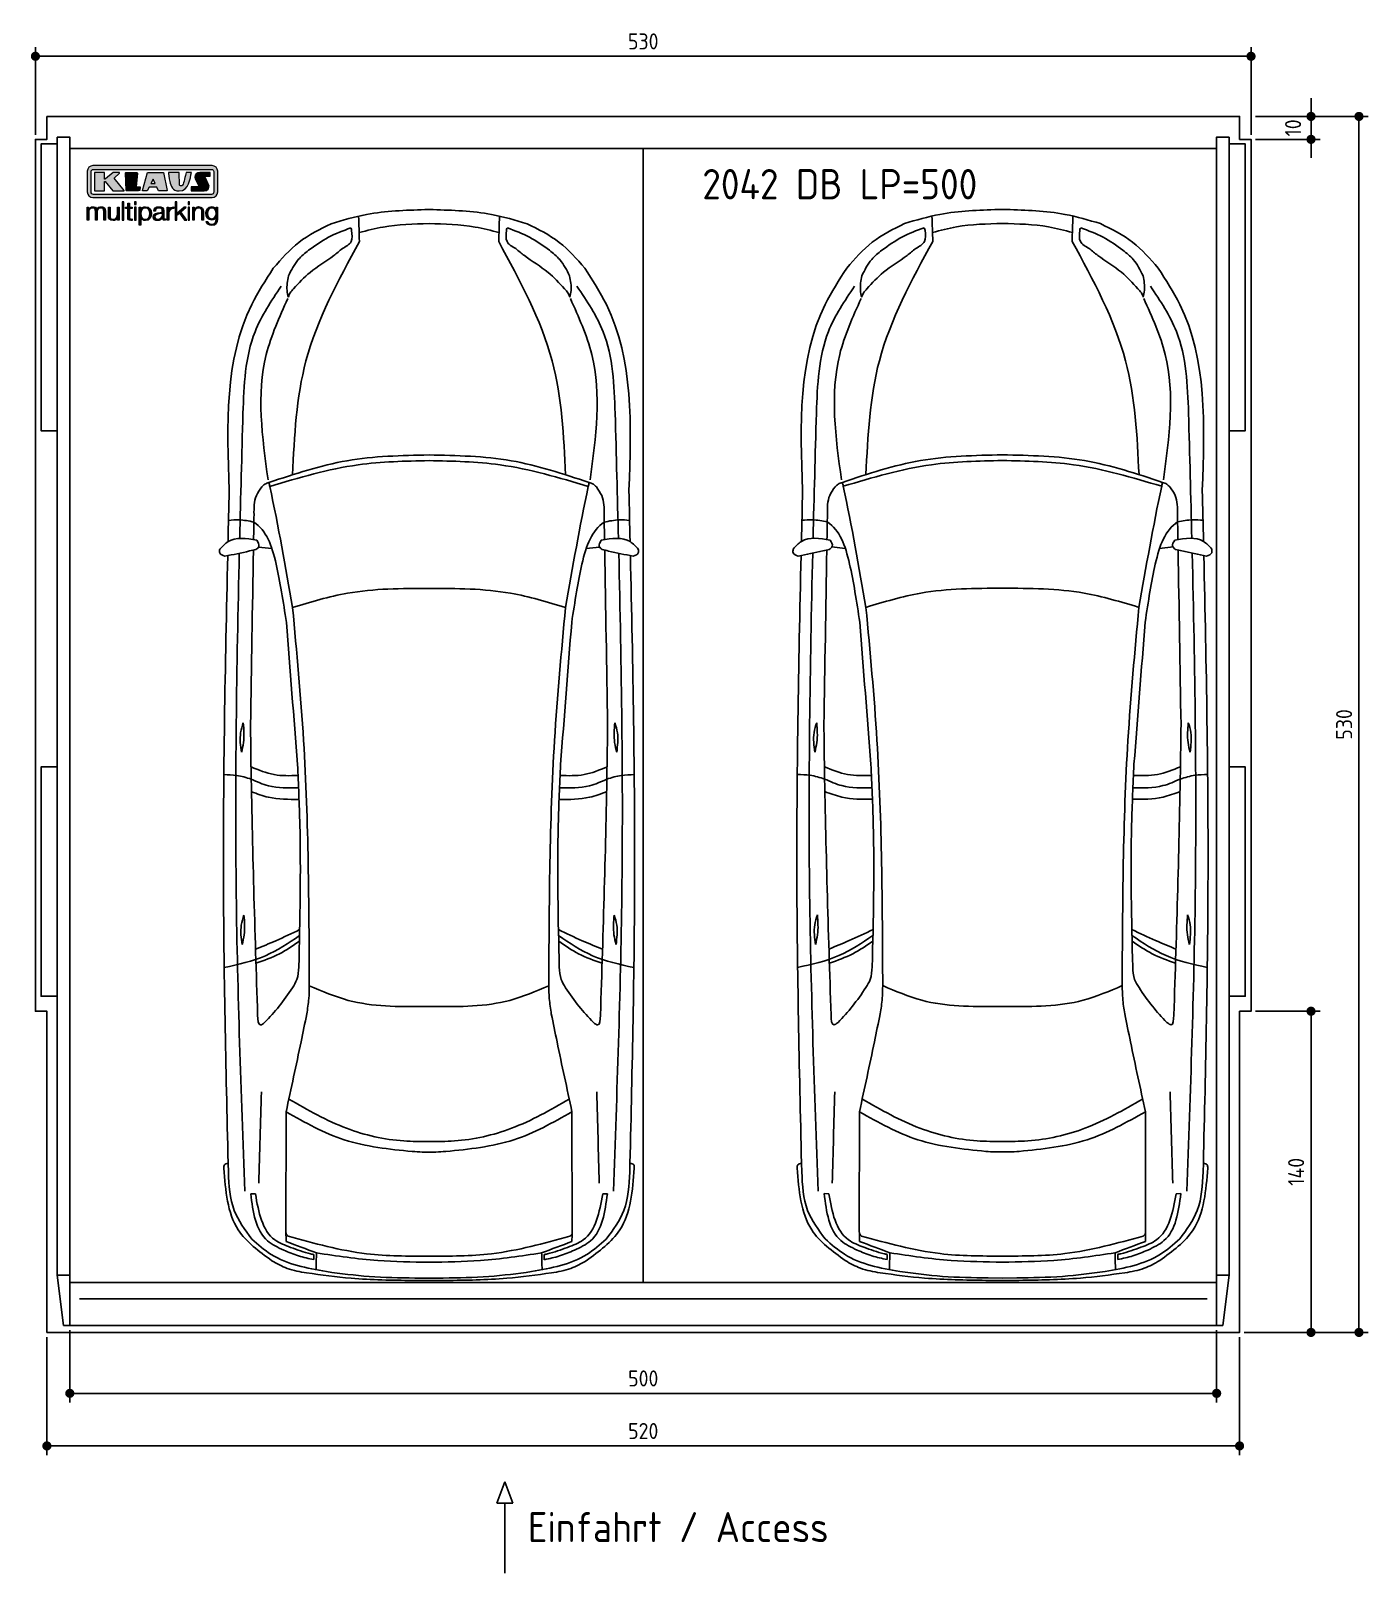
# Model space of a CAD drawing. Header units: millimetres. Extents: x -20 to 5811, y -1049 to 5673.
import ezdxf

# ---------------------------------------------------------------- set-up
doc = ezdxf.new("R2010")
doc.units = ezdxf.units.MM
for name, color, linetype in [('4', 3, 'Continuous'), ('5', 3, 'Continuous'), ('car', 10, 'Continuous'), ('Logo', 7, 'Continuous')]:
    doc.layers.add(name, color=color, linetype=linetype)
doc.styles.get("Standard").update_dxf_attribs({"font": 'ISOCP.SHX'})
doc.dimstyles.new('GEN-ISO', dxfattribs={"dimscale": 20, "dimtxt": 3.5, "dimasz": 2, "dimexe": 2, "dimexo": 1, "dimgap": 1.5, "dimtad": 1, "dimdec": 1, "dimdsep": 46, "dimtxsty": 'STANDARD', "dimblk": 'PUNKT', "dimcen": 2, "dimclrd": 256, "dimclre": 256, "dimclrt": 2, "dimadec": 0, "dimazin": 0, "dimtp": 0.1, "dimtm": 0.1, "dimtfac": 0.71, "dimtdec": 1, "dimtmove": 2, "dimatfit": 3, "dimldrblk": 'PUNKT', "dimfxl": 1, "dimtolj": 1, "dimarcsym": 0})

msp = doc.modelspace()

# ---------------------------------------------------------------- texts
for s, height, p in [('2042 DB LP=500', 132, (2907.49, 4938.68)), ('Einfahrt / Access', 131.25, (2147.25, -914.18))]:
    msp.add_text(s, height=height).set_placement(p)

# ---------------------------------------------------------------- blocks, each defined once
blk = doc.blocks.new('PUNKT')
at = {"layer": '4', "color": 0, "linetype": 'ByBlock'}
blk.add_line((-0.5, 0), (-1, 0), dxfattribs=at)
at = {"layer": '4', "color": 0, "linetype": 'ByBlock', "const_width": 0.5}
blk.add_lwpolyline([(-0.25, 0, 1), (0.25, 0, 1)], format="xyb", close=True, dxfattribs=at)
blk = doc.blocks.new('*D5')
at = {"layer": '5', "lineweight": -2}
for p, q in [((5320, 5300), (5810.6, 5300)), ((5770.6, 40), (5770.6, 5260)), ((5270, 0), (5810.6, 0))]:
    blk.add_line(p, q, dxfattribs=at)
at = {"layer": 'DEFPOINTS', "color": 0}
for p in [(5300, 5300), (5770.6, 5300), (5250, 0)]:
    blk.add_point(p, dxfattribs=at)
at = {"layer": '5', "lineweight": -2, "xscale": 40, "yscale": 40, "zscale": 40}
for p, rotation in [((5770.6, 5300), 90), ((5770.6, 0), 270)]:
    blk.add_blockref('PUNKT', p, dxfattribs=dict(at, rotation=rotation))
at = {"layer": '5', "color": 2, "insert": (5705.6, 2650), "char_height": 70, "attachment_point": 5, "rotation": 90}
blk.add_mtext('\\A1;530', dxfattribs=at)
blk = doc.blocks.new('*D6')
at = {"layer": '5', "lineweight": -2}
for p, q in [((5320, 1400), (5601.5, 1400)), ((5561.5, 40), (5561.5, 1360)), ((5270, 0), (5601.5, 0))]:
    blk.add_line(p, q, dxfattribs=at)
at = {"layer": 'DEFPOINTS', "color": 0}
for p in [(5300, 1400), (5561.5, 1400), (5250, 0)]:
    blk.add_point(p, dxfattribs=at)
at = {"layer": '5', "lineweight": -2, "xscale": 40, "yscale": 40, "zscale": 40}
for p, rotation in [((5561.5, 1400), 90), ((5561.5, 0), 270)]:
    blk.add_blockref('PUNKT', p, dxfattribs=dict(at, rotation=rotation))
at = {"layer": '5', "color": 2, "insert": (5496.5, 700), "char_height": 70, "attachment_point": 5, "rotation": 90}
blk.add_mtext('\\A1;140', dxfattribs=at)
blk = doc.blocks.new('*D7')
at = {"layer": '5', "lineweight": -2}
for p, q in [((150, 10), (150, -305.5)), ((5150, 10), (5150, -305.5)), ((190, -265.5), (5110, -265.5))]:
    blk.add_line(p, q, dxfattribs=at)
at = {"layer": 'DEFPOINTS', "color": 0}
for p in [(150, 30), (5150, 30), (5150, -265.5)]:
    blk.add_point(p, dxfattribs=at)
at = {"layer": '5', "lineweight": -2, "xscale": 40, "yscale": 40, "zscale": 40, "rotation": 180}
blk.add_blockref('PUNKT', (150, -265.5), dxfattribs=at)
at = {"layer": '5', "lineweight": -2, "xscale": 40, "yscale": 40, "zscale": 40}
blk.add_blockref('PUNKT', (5150, -265.5), dxfattribs=at)
at = {"layer": '5', "color": 2, "insert": (2650, -200.5), "char_height": 70, "attachment_point": 5}
blk.add_mtext('500', dxfattribs=at)
blk = doc.blocks.new('*D8')
at = {"layer": '5', "lineweight": -2}
for p, q in [((50, -20), (50, -534.7)), ((5250, -20), (5250, -534.7)), ((90, -494.7), (5210, -494.7))]:
    blk.add_line(p, q, dxfattribs=at)
at = {"layer": 'DEFPOINTS', "color": 0}
for p in [(50, 0), (5250, 0), (5250, -494.7)]:
    blk.add_point(p, dxfattribs=at)
at = {"layer": '5', "lineweight": -2, "xscale": 40, "yscale": 40, "zscale": 40, "rotation": 180}
blk.add_blockref('PUNKT', (50, -494.7), dxfattribs=at)
at = {"layer": '5', "lineweight": -2, "xscale": 40, "yscale": 40, "zscale": 40}
blk.add_blockref('PUNKT', (5250, -494.7), dxfattribs=at)
at = {"layer": '5', "color": 2, "insert": (2650, -429.7), "char_height": 70, "attachment_point": 5}
blk.add_mtext('520', dxfattribs=at)
blk = doc.blocks.new('*D3')
at = {"layer": '5', "lineweight": -2}
for p, q in [((5561.5, 5340), (5561.5, 5380)), ((5320, 5300), (5601.5, 5300)), ((5561.5, 5300), (5561.5, 5200)), ((5320, 5200), (5601.5, 5200)), ((5561.5, 5160), (5561.5, 5120))]:
    blk.add_line(p, q, dxfattribs=at)
at = {"layer": 'DEFPOINTS', "color": 0}
for p in [(5300, 5300), (5300, 5200), (5561.5, 5200)]:
    blk.add_point(p, dxfattribs=at)
at = {"layer": '5', "lineweight": -2, "xscale": 40, "yscale": 40, "zscale": 40}
for p, rotation in [((5561.5, 5300), 270), ((5561.5, 5200), 90)]:
    blk.add_blockref('PUNKT', p, dxfattribs=dict(at, rotation=rotation))
at = {"layer": '5', "color": 2, "insert": (5483.2, 5250), "char_height": 70, "attachment_point": 5, "rotation": 90}
blk.add_mtext('\\A1;10', dxfattribs=at)
blk = doc.blocks.new('*D4')
at = {"layer": '5', "lineweight": -2}
for p, q in [((0, 5220), (0, 5602.1)), ((5300, 5220), (5300, 5602.1)), ((40, 5562.1), (5260, 5562.1))]:
    blk.add_line(p, q, dxfattribs=at)
at = {"layer": 'DEFPOINTS', "color": 0}
for p in [(5300, 5562.1), (0, 5200), (5300, 5200)]:
    blk.add_point(p, dxfattribs=at)
at = {"layer": '5', "lineweight": -2, "xscale": 40, "yscale": 40, "zscale": 40, "rotation": 180}
blk.add_blockref('PUNKT', (0, 5562.1), dxfattribs=at)
at = {"layer": '5', "lineweight": -2, "xscale": 40, "yscale": 40, "zscale": 40}
blk.add_blockref('PUNKT', (5300, 5562.1), dxfattribs=at)
at = {"layer": '5', "color": 2, "insert": (2650, 5627.1), "char_height": 70, "attachment_point": 5}
blk.add_mtext('530', dxfattribs=at)
blk = doc.blocks.new('KLAUS')
at = {"layer": 'Logo'}
h = blk.add_hatch(color=8, dxfattribs=at)
h.dxf.hatch_style = 2
edge = h.paths.add_edge_path()
edge.add_spline(control_points=[(3.6, 29.09), (2.88, 29.09), (2.3, 28.51), (2.3, 27.8), (2.3, 27.8), (2.3, 16.11), (2.3, 16.11), (2.3, 15.39), (2.88, 14.81), (3.6, 14.81), (3.6, 14.81), (71.16, 14.81), (71.16, 14.81), (71.88, 14.81), (72.46, 15.39), (72.46, 16.11), (72.46, 16.11), (72.46, 27.8), (72.46, 27.8), (72.46, 28.51), (71.88, 29.09), (71.16, 29.09), (71.16, 29.09), (3.6, 29.09), (3.6, 29.09), (3.6, 29.09), (3.6, 29.09), (3.6, 29.09)], knot_values=[0, 0, 0, 0, 1, 1, 1, 2, 2, 2, 3, 3, 3, 4, 4, 4, 5, 5, 5, 6, 6, 6, 7, 7, 7, 8, 8, 8, 9, 9, 9, 9], degree=3, periodic=0)
edge = h.paths.add_edge_path()
edge.add_spline(control_points=[(3.35, 31.23), (3.35, 31.23), (71.47, 31.23), (71.47, 31.23), (73.26, 31.23), (74.71, 29.77), (74.71, 27.99), (74.71, 27.99), (74.71, 16.17), (74.71, 16.17), (74.71, 14.38), (73.26, 12.93), (71.47, 12.93), (71.47, 12.93), (3.35, 12.93), (3.35, 12.93), (1.56, 12.93), (0.11, 14.38), (0.11, 16.17), (0.11, 16.17), (0.11, 27.99), (0.11, 27.99), (0.11, 29.77), (1.56, 31.23), (3.35, 31.23), (3.35, 31.23), (3.35, 31.23), (3.35, 31.23)], knot_values=[0, 0, 0, 0, 1, 1, 1, 2, 2, 2, 3, 3, 3, 4, 4, 4, 5, 5, 5, 6, 6, 6, 7, 7, 7, 8, 8, 8, 9, 9, 9, 9], degree=3, periodic=0)
h = blk.add_hatch(color=8, dxfattribs=at)
h.dxf.hatch_style = 2
edge = h.paths.add_edge_path()
edge.add_spline(control_points=[(4.5, 27.33), (4.5, 27.33), (9.7, 27.33), (9.7, 27.33), (9.84, 27.33), (9.96, 27.22), (9.96, 27.08), (9.96, 27.08), (9.96, 23.69), (9.96, 23.69), (9.96, 23.69), (9.94, 23.64), (10.04, 23.59), (10.14, 23.53), (10.2, 23.57), (10.2, 23.57), (10.2, 23.57), (10.51, 23.75), (10.51, 23.75), (10.51, 23.75), (14.94, 27.33), (14.94, 27.33), (14.94, 27.33), (18.41, 27.33), (18.41, 27.33), (18.41, 27.33), (18.49, 27.33), (18.56, 27.2), (18.65, 27.04), (18.53, 26.91), (18.53, 26.91), (18.53, 26.91), (15.49, 24.11), (15.49, 24.11), (15.49, 24.11), (21.14, 17.06), (21.14, 17.06), (21.14, 17.06), (21.13, 16.91), (21.13, 16.91), (21.08, 16.84), (20.99, 16.82), (20.99, 16.82), (20.99, 16.82), (14.7, 16.82), (14.7, 16.82), (14.7, 16.82), (10.26, 22.17), (10.26, 22.17), (10.26, 22.17), (10.19, 22.24), (10.08, 22.21), (9.97, 22.18), (9.96, 22.11), (9.96, 22.11), (9.96, 22.11), (9.96, 17.08), (9.96, 17.08), (9.96, 16.94), (9.84, 16.82), (9.7, 16.82), (9.7, 16.82), (4.5, 16.82), (4.5, 16.82), (4.36, 16.82), (4.25, 16.94), (4.25, 17.08), (4.25, 17.08), (4.25, 27.08), (4.25, 27.08), (4.25, 27.22), (4.36, 27.33), (4.5, 27.33), (4.5, 27.33), (4.5, 27.33), (4.5, 27.33)], knot_values=[0, 0, 0, 0, 1, 1, 1, 2, 2, 2, 3, 3, 3, 4, 4, 4, 5, 5, 5, 6, 6, 6, 7, 7, 7, 8, 8, 8, 9, 9, 9, 10, 10, 10, 11, 11, 11, 12, 12, 12, 13, 13, 13, 14, 14, 14, 15, 15, 15, 16, 16, 16, 17, 17, 17, 18, 18, 18, 19, 19, 19, 20, 20, 20, 21, 21, 21, 22, 22, 22, 23, 23, 23, 24, 24, 24, 25, 25, 25, 25], degree=3, periodic=0)
h = blk.add_hatch(color=8, dxfattribs=at)
h.dxf.hatch_style = 2
h.paths.add_polyline_path([(22.42, 17.06), (21.97, 27.15), (22.24, 27.33), (28.55, 27.33), (28.86, 26.97), (28.01, 19.08), (30.26, 19.07), (30.44, 18.95), (30.08, 16.95), (29.49, 16.82), (22.6, 16.82)])
h = blk.add_hatch(color=8, dxfattribs=at)
h.paths.add_polyline_path([(36.52, 21.01), (38.93, 21.01), (37.87, 23.57)])
h.paths.add_polyline_path([(34.52, 27.33), (43.65, 27.33), (45.76, 16.94), (45.57, 16.82), (40.83, 16.82), (39.89, 18.95), (35.42, 18.95), (34.27, 16.82), (31.78, 16.82), (31.66, 17)])
h = blk.add_hatch(color=8, dxfattribs=at)
h.dxf.hatch_style = 2
edge = h.paths.add_edge_path()
edge.add_spline(control_points=[(52.69, 27.32), (52.69, 27.32), (52.88, 20.14), (52.88, 20.14), (53.01, 19.89), (53.2, 19.77), (53.43, 19.71), (53.91, 19.59), (54.43, 19.57), (54.64, 20.03), (55.23, 21.34), (56.27, 25.45), (56.6, 27.33), (56.6, 27.33), (59.77, 27.33), (59.77, 27.33), (58.77, 23.9), (58.56, 16.82), (52.63, 16.76), (48.72, 16.72), (48.01, 19.35), (47.27, 22.24), (46.89, 23.68), (46.54, 27.33), (46.54, 27.33), (46.54, 27.33), (52.69, 27.32), (52.69, 27.32), (52.69, 27.32), (52.69, 27.32), (52.69, 27.32)], knot_values=[0, 0, 0, 0, 1, 1, 1, 2, 2, 2, 3, 3, 3, 4, 4, 4, 5, 5, 5, 6, 6, 6, 7, 7, 7, 8, 8, 8, 9, 9, 9, 10, 10, 10, 10], degree=3, periodic=0)
h = blk.add_hatch(color=8, dxfattribs=at)
h.dxf.hatch_style = 2
edge = h.paths.add_edge_path()
edge.add_spline(control_points=[(64.46, 27.33), (64.46, 27.33), (70.31, 27.33), (70.31, 27.33), (70.31, 26.52), (70.31, 26.02), (70.31, 25.12), (70.31, 25.12), (67.3, 25.12), (67.3, 25.12), (67.24, 25.04), (67.25, 25.11), (67.25, 24.91), (67.25, 24.88), (69.73, 20.38), (69.73, 19.57), (69.73, 16.4), (67.22, 16.81), (65.9, 16.82), (65.9, 16.82), (59.59, 16.82), (59.59, 16.82), (59.59, 17.76), (59.59, 18.23), (59.59, 19.14), (59.59, 19.14), (63.75, 19.14), (63.75, 19.14), (63.82, 19.22), (63.81, 19.11), (63.81, 19.31), (63.81, 20.32), (61.58, 23.06), (61.58, 24.63), (61.58, 26.33), (62.83, 27.34), (64.46, 27.33), (64.46, 27.33), (64.46, 27.33), (64.46, 27.33)], knot_values=[0, 0, 0, 0, 1, 1, 1, 2, 2, 2, 3, 3, 3, 4, 4, 4, 5, 5, 5, 6, 6, 6, 7, 7, 7, 8, 8, 8, 9, 9, 9, 10, 10, 10, 11, 11, 11, 12, 12, 12, 13, 13, 13, 13], degree=3, periodic=0)
h = blk.add_hatch(color=30, dxfattribs=at)
h.dxf.hatch_style = 2
h.paths.add_polyline_path([(20.07, 0), (20.99, 0), (20.99, 10.45), (20.07, 10.45)])
h = blk.add_hatch(color=30, dxfattribs=at)
h.dxf.hatch_style = 2
edge = h.paths.add_edge_path()
edge.add_spline(control_points=[(24.22, 9.82), (24.22, 9.82), (23.3, 9.82), (23.3, 9.82), (23.3, 9.82), (23.3, 7.55), (23.3, 7.55), (23.3, 7.55), (21.98, 7.55), (21.98, 7.55), (21.98, 7.55), (21.98, 6.78), (21.98, 6.78), (21.98, 6.78), (23.3, 6.78), (23.3, 6.78), (23.3, 6.78), (23.3, 1.61), (23.3, 1.61), (23.28, 0.32), (23.71, -0.09), (24.94, -0.09), (25.22, -0.09), (25.48, -0.06), (25.76, -0.06), (25.76, -0.06), (25.76, 0.73), (25.76, 0.73), (25.5, 0.7), (25.23, 0.69), (24.97, 0.69), (24.31, 0.73), (24.22, 1.08), (24.22, 1.68), (24.22, 1.68), (24.22, 6.78), (24.22, 6.78), (24.22, 6.78), (25.76, 6.78), (25.76, 6.78), (25.76, 6.78), (25.76, 7.55), (25.76, 7.55), (25.76, 7.55), (24.22, 7.55), (24.22, 7.55), (24.22, 7.55), (24.22, 9.82), (24.22, 9.82), (24.22, 9.82), (24.22, 9.82), (24.22, 9.82)], knot_values=[0, 0, 0, 0, 1, 1, 1, 2, 2, 2, 3, 3, 3, 4, 4, 4, 5, 5, 5, 6, 6, 6, 7, 7, 7, 8, 8, 8, 9, 9, 9, 10, 10, 10, 11, 11, 11, 12, 12, 12, 13, 13, 13, 14, 14, 14, 15, 15, 15, 16, 16, 16, 17, 17, 17, 17], degree=3, periodic=0)
h = blk.add_hatch(color=30, dxfattribs=at)
h.paths.add_polyline_path([(27.1, 0), (28.03, 0), (28.03, 7.55), (27.1, 7.55)])
h.paths.add_polyline_path([(27.1, 8.98), (28.03, 8.98), (28.03, 10.45), (27.1, 10.45)])
h = blk.add_hatch(color=30, dxfattribs=at)
h.dxf.hatch_style = 2
h.paths.add_polyline_path([(50.4, 0), (51.32, 0), (51.32, 2.87), (52.82, 4.11), (55.8, 0), (56.96, 0), (53.52, 4.76), (56.74, 7.55), (55.51, 7.55), (51.32, 3.89), (51.32, 10.45), (50.4, 10.45)])
h = blk.add_hatch(color=30, dxfattribs=at)
h.paths.add_polyline_path([(57.74, 0), (58.66, 0), (58.66, 7.55), (57.74, 7.55)])
h.paths.add_polyline_path([(57.74, 8.98), (58.66, 8.98), (58.66, 10.45), (57.74, 10.45)])
h = blk.add_hatch(color=30, dxfattribs=at)
h.dxf.hatch_style = 2
edge = h.paths.add_edge_path()
edge.add_spline(control_points=[(0, 0), (0, 0), (0.92, 0), (0.92, 0), (0.92, 0), (0.92, 4.22), (0.92, 4.22), (0.94, 5.8), (1.58, 7), (3.18, 7), (4.35, 7), (4.77, 6.15), (4.76, 5.12), (4.76, 5.12), (4.76, 0), (4.76, 0), (4.76, 0), (5.68, 0), (5.68, 0), (5.68, 0), (5.68, 4.27), (5.68, 4.27), (5.68, 5.68), (6.14, 7), (7.73, 7), (9.05, 7), (9.52, 6.32), (9.52, 5.08), (9.52, 5.08), (9.52, 0), (9.52, 0), (9.52, 0), (10.44, 0), (10.44, 0), (10.44, 0), (10.44, 5.12), (10.44, 5.12), (10.44, 6.91), (9.59, 7.77), (7.94, 7.77), (6.94, 7.77), (5.99, 7.29), (5.54, 6.3), (5.26, 7.29), (4.36, 7.77), (3.37, 7.77), (2.17, 7.77), (1.38, 7.19), (0.89, 6.28), (0.89, 6.28), (0.85, 6.28), (0.85, 6.28), (0.85, 6.28), (0.85, 7.55), (0.85, 7.55), (0.85, 7.55), (0, 7.55), (0, 7.55), (0, 7.55), (0, 0), (0, 0), (0, 0), (0, 0), (0, 0)], knot_values=[0, 0, 0, 0, 1, 1, 1, 2, 2, 2, 3, 3, 3, 4, 4, 4, 5, 5, 5, 6, 6, 6, 7, 7, 7, 8, 8, 8, 9, 9, 9, 10, 10, 10, 11, 11, 11, 12, 12, 12, 13, 13, 13, 14, 14, 14, 15, 15, 15, 16, 16, 16, 17, 17, 17, 18, 18, 18, 19, 19, 19, 20, 20, 20, 21, 21, 21, 21], degree=3, periodic=0)
h = blk.add_hatch(color=30, dxfattribs=at)
h.dxf.hatch_style = 2
edge = h.paths.add_edge_path()
edge.add_spline(control_points=[(18.31, 7.55), (18.31, 7.55), (17.39, 7.55), (17.39, 7.55), (17.39, 7.55), (17.39, 3.59), (17.39, 3.59), (17.39, 2.05), (16.7, 0.56), (15.12, 0.56), (13.66, 0.56), (13.15, 1.27), (13.1, 2.64), (13.1, 2.64), (13.1, 7.55), (13.1, 7.55), (13.1, 7.55), (12.18, 7.55), (12.18, 7.55), (12.18, 7.55), (12.18, 2.65), (12.18, 2.65), (12.18, 0.89), (12.93, -0.22), (14.83, -0.22), (15.96, -0.22), (16.95, 0.35), (17.44, 1.36), (17.44, 1.36), (17.47, 1.36), (17.47, 1.36), (17.47, 1.36), (17.47, 0), (17.47, 0), (17.47, 0), (18.31, 0), (18.31, 0), (18.31, 0), (18.31, 7.55), (18.31, 7.55), (18.31, 7.55), (18.31, 7.55), (18.31, 7.55)], knot_values=[0, 0, 0, 0, 1, 1, 1, 2, 2, 2, 3, 3, 3, 4, 4, 4, 5, 5, 5, 6, 6, 6, 7, 7, 7, 8, 8, 8, 9, 9, 9, 10, 10, 10, 11, 11, 11, 12, 12, 12, 13, 13, 13, 14, 14, 14, 14], degree=3, periodic=0)
h = blk.add_hatch(color=30, dxfattribs=at)
edge = h.paths.add_edge_path()
edge.add_spline(control_points=[(35.84, 3.78), (35.84, 2.21), (35.12, 0.56), (33.37, 0.56), (31.4, 0.56), (30.72, 2.21), (30.72, 3.78), (30.72, 5.49), (31.33, 7), (33.37, 7), (35.12, 7), (35.84, 5.34), (35.84, 3.78), (35.84, 3.78), (35.84, 3.78), (35.84, 3.78)], knot_values=[0, 0, 0, 0, 1, 1, 1, 2, 2, 2, 3, 3, 3, 4, 4, 4, 5, 5, 5, 5], degree=3, periodic=0)
edge = h.paths.add_edge_path()
edge.add_spline(control_points=[(29.79, -2.8), (29.79, -2.8), (30.72, -2.8), (30.72, -2.8), (30.72, -2.8), (30.72, 1.43), (30.72, 1.43), (30.72, 1.43), (30.74, 1.43), (30.74, 1.43), (31.14, 0.35), (32.24, -0.22), (33.37, -0.22), (35.66, -0.22), (36.76, 1.64), (36.76, 3.78), (36.76, 5.91), (35.66, 7.77), (33.37, 7.77), (32.15, 7.77), (31.1, 7.14), (30.67, 6.12), (30.67, 6.12), (30.64, 6.12), (30.64, 6.12), (30.64, 6.12), (30.64, 7.55), (30.64, 7.55), (30.64, 7.55), (29.79, 7.55), (29.79, 7.55), (29.79, 7.55), (29.79, -2.8), (29.79, -2.8), (29.79, -2.8), (29.79, -2.8), (29.79, -2.8)], knot_values=[0, 0, 0, 0, 1, 1, 1, 2, 2, 2, 3, 3, 3, 4, 4, 4, 5, 5, 5, 6, 6, 6, 7, 7, 7, 8, 8, 8, 9, 9, 9, 10, 10, 10, 11, 11, 11, 12, 12, 12, 12], degree=3, periodic=0)
h = blk.add_hatch(color=30, dxfattribs=at)
edge = h.paths.add_edge_path()
edge.add_spline(control_points=[(43.03, 2.93), (43.04, 1.45), (41.8, 0.56), (40.39, 0.56), (39.53, 0.56), (38.71, 1.13), (38.71, 2.05), (38.71, 3.53), (40.66, 3.51), (42.22, 3.79), (42.47, 3.84), (42.88, 3.91), (43, 4.13), (43, 4.13), (43.03, 4.13), (43.03, 4.13), (43.03, 4.13), (43.03, 2.93), (43.03, 2.93), (43.03, 2.93), (43.03, 2.93), (43.03, 2.93)], knot_values=[0, 0, 0, 0, 1, 1, 1, 2, 2, 2, 3, 3, 3, 4, 4, 4, 5, 5, 5, 6, 6, 6, 7, 7, 7, 7], degree=3, periodic=0)
edge = h.paths.add_edge_path()
edge.add_spline(control_points=[(39.03, 5.24), (39.06, 6.47), (39.91, 7), (41.05, 7), (42.14, 7), (43.03, 6.69), (43.03, 5.45), (43.03, 4.61), (42.6, 4.51), (41.84, 4.42), (39.85, 4.19), (37.79, 4.11), (37.79, 1.99), (37.79, 0.47), (38.93, -0.22), (40.32, -0.22), (41.77, -0.22), (42.43, 0.34), (43.07, 1.32), (43.07, 1.32), (43.1, 1.32), (43.1, 1.32), (43.1, 0.53), (43.25, 0), (44.19, 0), (44.43, 0), (44.58, 0.01), (44.79, 0.06), (44.79, 0.06), (44.79, 0.83), (44.79, 0.83), (44.71, 0.81), (44.6, 0.78), (44.49, 0.78), (44.13, 0.78), (43.95, 0.98), (43.95, 1.33), (43.95, 1.33), (43.95, 5.34), (43.95, 5.34), (43.95, 7.36), (42.5, 7.77), (41.17, 7.77), (39.44, 7.77), (38.2, 7.01), (38.11, 5.24), (38.11, 5.24), (39.03, 5.24), (39.03, 5.24), (39.03, 5.24), (39.03, 5.24), (39.03, 5.24)], knot_values=[0, 0, 0, 0, 1, 1, 1, 2, 2, 2, 3, 3, 3, 4, 4, 4, 5, 5, 5, 6, 6, 6, 7, 7, 7, 8, 8, 8, 9, 9, 9, 10, 10, 10, 11, 11, 11, 12, 12, 12, 13, 13, 13, 14, 14, 14, 15, 15, 15, 16, 16, 16, 17, 17, 17, 17], degree=3, periodic=0)
h = blk.add_hatch(color=30, dxfattribs=at)
h.dxf.hatch_style = 2
edge = h.paths.add_edge_path()
edge.add_spline(control_points=[(45.79, 0), (45.79, 0), (46.71, 0), (46.71, 0), (46.71, 0), (46.71, 4.03), (46.71, 4.03), (46.71, 5.59), (47.85, 6.82), (49.52, 6.73), (49.52, 6.73), (49.52, 7.66), (49.52, 7.66), (48.16, 7.72), (47.14, 7), (46.67, 5.78), (46.67, 5.78), (46.64, 5.78), (46.64, 5.78), (46.64, 5.78), (46.64, 7.55), (46.64, 7.55), (46.64, 7.55), (45.79, 7.55), (45.79, 7.55), (45.79, 7.55), (45.79, 0), (45.79, 0), (45.79, 0), (45.79, 0), (45.79, 0)], knot_values=[0, 0, 0, 0, 1, 1, 1, 2, 2, 2, 3, 3, 3, 4, 4, 4, 5, 5, 5, 6, 6, 6, 7, 7, 7, 8, 8, 8, 9, 9, 9, 10, 10, 10, 10], degree=3, periodic=0)
h = blk.add_hatch(color=30, dxfattribs=at)
h.dxf.hatch_style = 2
edge = h.paths.add_edge_path()
edge.add_spline(control_points=[(60.41, 0), (60.41, 0), (61.33, 0), (61.33, 0), (61.33, 0), (61.33, 4.41), (61.33, 4.41), (61.36, 5.89), (62.24, 7), (63.7, 7), (65.2, 7), (65.62, 6.02), (65.62, 4.71), (65.62, 4.71), (65.62, 0), (65.62, 0), (65.62, 0), (66.54, 0), (66.54, 0), (66.54, 0), (66.54, 4.86), (66.54, 4.86), (66.54, 6.66), (65.9, 7.77), (63.78, 7.77), (62.71, 7.77), (61.7, 7.16), (61.36, 6.25), (61.36, 6.25), (61.33, 6.25), (61.33, 6.25), (61.33, 6.25), (61.33, 7.55), (61.33, 7.55), (61.33, 7.55), (60.41, 7.55), (60.41, 7.55), (60.41, 7.55), (60.41, 0), (60.41, 0), (60.41, 0), (60.41, 0), (60.41, 0)], knot_values=[0, 0, 0, 0, 1, 1, 1, 2, 2, 2, 3, 3, 3, 4, 4, 4, 5, 5, 5, 6, 6, 6, 7, 7, 7, 8, 8, 8, 9, 9, 9, 10, 10, 10, 11, 11, 11, 12, 12, 12, 13, 13, 13, 14, 14, 14, 14], degree=3, periodic=0)
h = blk.add_hatch(color=30, dxfattribs=at)
edge = h.paths.add_edge_path()
edge.add_spline(control_points=[(71.32, 0.86), (69.62, 0.86), (68.83, 2.34), (68.83, 3.86), (68.83, 5.43), (69.56, 7), (71.32, 7), (73.06, 7), (73.75, 5.34), (73.75, 3.86), (73.75, 2.33), (72.91, 0.86), (71.32, 0.86), (71.32, 0.86), (71.32, 0.86), (71.32, 0.86)], knot_values=[0, 0, 0, 0, 1, 1, 1, 2, 2, 2, 3, 3, 3, 4, 4, 4, 5, 5, 5, 5], degree=3, periodic=0)
edge = h.paths.add_edge_path()
edge.add_spline(control_points=[(74.67, 7.55), (74.67, 7.55), (73.75, 7.55), (73.75, 7.55), (73.75, 7.55), (73.75, 6.25), (73.75, 6.25), (73.75, 6.25), (73.72, 6.25), (73.72, 6.25), (73.35, 7.09), (72.41, 7.77), (71.32, 7.77), (69.13, 7.77), (67.9, 6.05), (67.9, 3.97), (67.9, 1.82), (68.9, 0.09), (71.32, 0.09), (72.4, 0.09), (73.29, 0.72), (73.72, 1.64), (73.72, 1.64), (73.75, 1.64), (73.75, 1.64), (73.75, 1.64), (73.75, 0.61), (73.75, 0.61), (73.75, -1.23), (73.01, -2.24), (71.32, -2.24), (70.29, -2.24), (69.31, -1.85), (69.1, -0.73), (69.1, -0.73), (68.18, -0.73), (68.18, -0.73), (68.31, -2.34), (69.81, -3.02), (71.32, -3.02), (73.79, -3.02), (74.65, -1.64), (74.67, 0.61), (74.67, 0.61), (74.67, 7.55), (74.67, 7.55), (74.67, 7.55), (74.67, 7.55), (74.67, 7.55)], knot_values=[0, 0, 0, 0, 1, 1, 1, 2, 2, 2, 3, 3, 3, 4, 4, 4, 5, 5, 5, 6, 6, 6, 7, 7, 7, 8, 8, 8, 9, 9, 9, 10, 10, 10, 11, 11, 11, 12, 12, 12, 13, 13, 13, 14, 14, 14, 15, 15, 15, 16, 16, 16, 16], degree=3, periodic=0)
at = {"layer": 'Logo', "lineweight": 0}
for points in [[(22.42, 17.06), (21.97, 27.15), (22.24, 27.33), (28.55, 27.33), (28.86, 26.97), (28.01, 19.08), (30.26, 19.07), (30.44, 18.95), (30.08, 16.95), (29.49, 16.82), (22.6, 16.82), (22.42, 17.06), (22.42, 17.06)], [(34.52, 27.33), (43.65, 27.33), (45.76, 16.94), (45.57, 16.82), (40.83, 16.82), (39.89, 18.95), (35.42, 18.95), (34.27, 16.82), (31.78, 16.82), (31.66, 17), (34.52, 27.33), (34.52, 27.33)], [(36.52, 21.01), (38.93, 21.01), (37.87, 23.57), (36.52, 21.01), (36.52, 21.01)], [(20.07, 0), (20.99, 0), (20.99, 10.45), (20.07, 10.45), (20.07, 0), (20.07, 0)], [(27.1, 8.98), (28.03, 8.98), (28.03, 10.45), (27.1, 10.45), (27.1, 8.98), (27.1, 8.98)], [(50.4, 0), (51.32, 0), (51.32, 2.87), (52.82, 4.11), (55.8, 0), (56.96, 0), (53.52, 4.76), (56.74, 7.55), (55.51, 7.55), (51.32, 3.89), (51.32, 10.45), (50.4, 10.45), (50.4, 0), (50.4, 0)], [(57.74, 8.98), (58.66, 8.98), (58.66, 10.45), (57.74, 10.45), (57.74, 8.98), (57.74, 8.98)], [(27.1, 0), (28.03, 0), (28.03, 7.55), (27.1, 7.55), (27.1, 0), (27.1, 0)], [(57.74, 0), (58.66, 0), (58.66, 7.55), (57.74, 7.55), (57.74, 0), (57.74, 0)]]:
    blk.add_lwpolyline(points, dxfattribs=at)
for points, knots in [([(3.35, 31.23), (3.35, 31.23), (71.47, 31.23), (71.47, 31.23), (73.26, 31.23), (74.71, 29.77), (74.71, 27.99), (74.71, 27.99), (74.71, 16.17), (74.71, 16.17), (74.71, 14.38), (73.26, 12.93), (71.47, 12.93), (71.47, 12.93), (3.35, 12.93), (3.35, 12.93), (1.56, 12.93), (0.11, 14.38), (0.11, 16.17), (0.11, 16.17), (0.11, 27.99), (0.11, 27.99), (0.11, 29.77), (1.56, 31.23), (3.35, 31.23), (3.35, 31.23), (3.35, 31.23), (3.35, 31.23)], [0, 0, 0, 0, 1, 1, 1, 2, 2, 2, 3, 3, 3, 4, 4, 4, 5, 5, 5, 6, 6, 6, 7, 7, 7, 8, 8, 8, 9, 9, 9, 9]), ([(3.6, 29.09), (2.88, 29.09), (2.3, 28.51), (2.3, 27.8), (2.3, 27.8), (2.3, 16.11), (2.3, 16.11), (2.3, 15.39), (2.88, 14.81), (3.6, 14.81), (3.6, 14.81), (71.16, 14.81), (71.16, 14.81), (71.88, 14.81), (72.46, 15.39), (72.46, 16.11), (72.46, 16.11), (72.46, 27.8), (72.46, 27.8), (72.46, 28.51), (71.88, 29.09), (71.16, 29.09), (71.16, 29.09), (3.6, 29.09), (3.6, 29.09), (3.6, 29.09), (3.6, 29.09), (3.6, 29.09)], [0, 0, 0, 0, 1, 1, 1, 2, 2, 2, 3, 3, 3, 4, 4, 4, 5, 5, 5, 6, 6, 6, 7, 7, 7, 8, 8, 8, 9, 9, 9, 9]), ([(4.5, 27.33), (4.5, 27.33), (9.7, 27.33), (9.7, 27.33), (9.84, 27.33), (9.96, 27.22), (9.96, 27.08), (9.96, 27.08), (9.96, 23.69), (9.96, 23.69), (9.96, 23.69), (9.94, 23.64), (10.04, 23.59), (10.14, 23.53), (10.2, 23.57), (10.2, 23.57), (10.2, 23.57), (10.51, 23.75), (10.51, 23.75), (10.51, 23.75), (14.94, 27.33), (14.94, 27.33), (14.94, 27.33), (18.41, 27.33), (18.41, 27.33), (18.41, 27.33), (18.49, 27.33), (18.56, 27.2), (18.65, 27.04), (18.53, 26.91), (18.53, 26.91), (18.53, 26.91), (15.49, 24.11), (15.49, 24.11), (15.49, 24.11), (21.14, 17.06), (21.14, 17.06), (21.14, 17.06), (21.13, 16.91), (21.13, 16.91), (21.08, 16.84), (20.99, 16.82), (20.99, 16.82), (20.99, 16.82), (14.7, 16.82), (14.7, 16.82), (14.7, 16.82), (10.26, 22.17), (10.26, 22.17), (10.26, 22.17), (10.19, 22.24), (10.08, 22.21), (9.97, 22.18), (9.96, 22.11), (9.96, 22.11), (9.96, 22.11), (9.96, 17.08), (9.96, 17.08), (9.96, 16.94), (9.84, 16.82), (9.7, 16.82), (9.7, 16.82), (4.5, 16.82), (4.5, 16.82), (4.36, 16.82), (4.25, 16.94), (4.25, 17.08), (4.25, 17.08), (4.25, 27.08), (4.25, 27.08), (4.25, 27.22), (4.36, 27.33), (4.5, 27.33), (4.5, 27.33), (4.5, 27.33), (4.5, 27.33)], [0, 0, 0, 0, 1, 1, 1, 2, 2, 2, 3, 3, 3, 4, 4, 4, 5, 5, 5, 6, 6, 6, 7, 7, 7, 8, 8, 8, 9, 9, 9, 10, 10, 10, 11, 11, 11, 12, 12, 12, 13, 13, 13, 14, 14, 14, 15, 15, 15, 16, 16, 16, 17, 17, 17, 18, 18, 18, 19, 19, 19, 20, 20, 20, 21, 21, 21, 22, 22, 22, 23, 23, 23, 24, 24, 24, 25, 25, 25, 25]), ([(52.69, 27.32), (52.69, 27.32), (52.88, 20.14), (52.88, 20.14), (53.01, 19.89), (53.2, 19.77), (53.43, 19.71), (53.91, 19.59), (54.43, 19.57), (54.64, 20.03), (55.23, 21.34), (56.27, 25.45), (56.6, 27.33), (56.6, 27.33), (59.77, 27.33), (59.77, 27.33), (58.77, 23.9), (58.56, 16.82), (52.63, 16.76), (48.72, 16.72), (48.01, 19.35), (47.27, 22.24), (46.89, 23.68), (46.54, 27.33), (46.54, 27.33), (46.54, 27.33), (52.69, 27.32), (52.69, 27.32), (52.69, 27.32), (52.69, 27.32), (52.69, 27.32)], [0, 0, 0, 0, 1, 1, 1, 2, 2, 2, 3, 3, 3, 4, 4, 4, 5, 5, 5, 6, 6, 6, 7, 7, 7, 8, 8, 8, 9, 9, 9, 10, 10, 10, 10]), ([(64.46, 27.33), (64.46, 27.33), (70.31, 27.33), (70.31, 27.33), (70.31, 26.52), (70.31, 26.02), (70.31, 25.12), (70.31, 25.12), (67.3, 25.12), (67.3, 25.12), (67.24, 25.04), (67.25, 25.11), (67.25, 24.91), (67.25, 24.88), (69.73, 20.38), (69.73, 19.57), (69.73, 16.4), (67.22, 16.81), (65.9, 16.82), (65.9, 16.82), (59.59, 16.82), (59.59, 16.82), (59.59, 17.76), (59.59, 18.23), (59.59, 19.14), (59.59, 19.14), (63.75, 19.14), (63.75, 19.14), (63.82, 19.22), (63.81, 19.11), (63.81, 19.31), (63.81, 20.32), (61.58, 23.06), (61.58, 24.63), (61.58, 26.33), (62.83, 27.34), (64.46, 27.33), (64.46, 27.33), (64.46, 27.33), (64.46, 27.33)], [0, 0, 0, 0, 1, 1, 1, 2, 2, 2, 3, 3, 3, 4, 4, 4, 5, 5, 5, 6, 6, 6, 7, 7, 7, 8, 8, 8, 9, 9, 9, 10, 10, 10, 11, 11, 11, 12, 12, 12, 13, 13, 13, 13]), ([(24.22, 9.82), (24.22, 9.82), (23.3, 9.82), (23.3, 9.82), (23.3, 9.82), (23.3, 7.55), (23.3, 7.55), (23.3, 7.55), (21.98, 7.55), (21.98, 7.55), (21.98, 7.55), (21.98, 6.78), (21.98, 6.78), (21.98, 6.78), (23.3, 6.78), (23.3, 6.78), (23.3, 6.78), (23.3, 1.61), (23.3, 1.61), (23.28, 0.32), (23.71, -0.09), (24.94, -0.09), (25.22, -0.09), (25.48, -0.06), (25.76, -0.06), (25.76, -0.06), (25.76, 0.73), (25.76, 0.73), (25.5, 0.7), (25.23, 0.69), (24.97, 0.69), (24.31, 0.73), (24.22, 1.08), (24.22, 1.68), (24.22, 1.68), (24.22, 6.78), (24.22, 6.78), (24.22, 6.78), (25.76, 6.78), (25.76, 6.78), (25.76, 6.78), (25.76, 7.55), (25.76, 7.55), (25.76, 7.55), (24.22, 7.55), (24.22, 7.55), (24.22, 7.55), (24.22, 9.82), (24.22, 9.82), (24.22, 9.82), (24.22, 9.82), (24.22, 9.82)], [0, 0, 0, 0, 1, 1, 1, 2, 2, 2, 3, 3, 3, 4, 4, 4, 5, 5, 5, 6, 6, 6, 7, 7, 7, 8, 8, 8, 9, 9, 9, 10, 10, 10, 11, 11, 11, 12, 12, 12, 13, 13, 13, 14, 14, 14, 15, 15, 15, 16, 16, 16, 17, 17, 17, 17]), ([(0, 0), (0, 0), (0.92, 0), (0.92, 0), (0.92, 0), (0.92, 4.22), (0.92, 4.22), (0.94, 5.8), (1.58, 7), (3.18, 7), (4.35, 7), (4.77, 6.15), (4.76, 5.12), (4.76, 5.12), (4.76, 0), (4.76, 0), (4.76, 0), (5.68, 0), (5.68, 0), (5.68, 0), (5.68, 4.27), (5.68, 4.27), (5.68, 5.68), (6.14, 7), (7.73, 7), (9.05, 7), (9.52, 6.32), (9.52, 5.08), (9.52, 5.08), (9.52, 0), (9.52, 0), (9.52, 0), (10.44, 0), (10.44, 0), (10.44, 0), (10.44, 5.12), (10.44, 5.12), (10.44, 6.91), (9.59, 7.77), (7.94, 7.77), (6.94, 7.77), (5.99, 7.29), (5.54, 6.3), (5.26, 7.29), (4.36, 7.77), (3.37, 7.77), (2.17, 7.77), (1.38, 7.19), (0.89, 6.28), (0.89, 6.28), (0.85, 6.28), (0.85, 6.28), (0.85, 6.28), (0.85, 7.55), (0.85, 7.55), (0.85, 7.55), (0, 7.55), (0, 7.55), (0, 7.55), (0, 0), (0, 0), (0, 0), (0, 0), (0, 0)], [0, 0, 0, 0, 1, 1, 1, 2, 2, 2, 3, 3, 3, 4, 4, 4, 5, 5, 5, 6, 6, 6, 7, 7, 7, 8, 8, 8, 9, 9, 9, 10, 10, 10, 11, 11, 11, 12, 12, 12, 13, 13, 13, 14, 14, 14, 15, 15, 15, 16, 16, 16, 17, 17, 17, 18, 18, 18, 19, 19, 19, 20, 20, 20, 21, 21, 21, 21]), ([(18.31, 7.55), (18.31, 7.55), (17.39, 7.55), (17.39, 7.55), (17.39, 7.55), (17.39, 3.59), (17.39, 3.59), (17.39, 2.05), (16.7, 0.56), (15.12, 0.56), (13.66, 0.56), (13.15, 1.27), (13.1, 2.64), (13.1, 2.64), (13.1, 7.55), (13.1, 7.55), (13.1, 7.55), (12.18, 7.55), (12.18, 7.55), (12.18, 7.55), (12.18, 2.65), (12.18, 2.65), (12.18, 0.89), (12.93, -0.22), (14.83, -0.22), (15.96, -0.22), (16.95, 0.35), (17.44, 1.36), (17.44, 1.36), (17.47, 1.36), (17.47, 1.36), (17.47, 1.36), (17.47, 0), (17.47, 0), (17.47, 0), (18.31, 0), (18.31, 0), (18.31, 0), (18.31, 7.55), (18.31, 7.55), (18.31, 7.55), (18.31, 7.55), (18.31, 7.55)], [0, 0, 0, 0, 1, 1, 1, 2, 2, 2, 3, 3, 3, 4, 4, 4, 5, 5, 5, 6, 6, 6, 7, 7, 7, 8, 8, 8, 9, 9, 9, 10, 10, 10, 11, 11, 11, 12, 12, 12, 13, 13, 13, 14, 14, 14, 14]), ([(29.79, -2.8), (29.79, -2.8), (30.72, -2.8), (30.72, -2.8), (30.72, -2.8), (30.72, 1.43), (30.72, 1.43), (30.72, 1.43), (30.74, 1.43), (30.74, 1.43), (31.14, 0.35), (32.24, -0.22), (33.37, -0.22), (35.66, -0.22), (36.76, 1.64), (36.76, 3.78), (36.76, 5.91), (35.66, 7.77), (33.37, 7.77), (32.15, 7.77), (31.1, 7.14), (30.67, 6.12), (30.67, 6.12), (30.64, 6.12), (30.64, 6.12), (30.64, 6.12), (30.64, 7.55), (30.64, 7.55), (30.64, 7.55), (29.79, 7.55), (29.79, 7.55), (29.79, 7.55), (29.79, -2.8), (29.79, -2.8), (29.79, -2.8), (29.79, -2.8), (29.79, -2.8)], [0, 0, 0, 0, 1, 1, 1, 2, 2, 2, 3, 3, 3, 4, 4, 4, 5, 5, 5, 6, 6, 6, 7, 7, 7, 8, 8, 8, 9, 9, 9, 10, 10, 10, 11, 11, 11, 12, 12, 12, 12]), ([(35.84, 3.78), (35.84, 2.21), (35.12, 0.56), (33.37, 0.56), (31.4, 0.56), (30.72, 2.21), (30.72, 3.78), (30.72, 5.49), (31.33, 7), (33.37, 7), (35.12, 7), (35.84, 5.34), (35.84, 3.78), (35.84, 3.78), (35.84, 3.78), (35.84, 3.78)], [0, 0, 0, 0, 1, 1, 1, 2, 2, 2, 3, 3, 3, 4, 4, 4, 5, 5, 5, 5]), ([(39.03, 5.24), (39.06, 6.47), (39.91, 7), (41.05, 7), (42.14, 7), (43.03, 6.69), (43.03, 5.45), (43.03, 4.61), (42.6, 4.51), (41.84, 4.42), (39.85, 4.19), (37.79, 4.11), (37.79, 1.99), (37.79, 0.47), (38.93, -0.22), (40.32, -0.22), (41.77, -0.22), (42.43, 0.34), (43.07, 1.32), (43.07, 1.32), (43.1, 1.32), (43.1, 1.32), (43.1, 0.53), (43.25, 0), (44.19, 0), (44.43, 0), (44.58, 0.01), (44.79, 0.06), (44.79, 0.06), (44.79, 0.83), (44.79, 0.83), (44.71, 0.81), (44.6, 0.78), (44.49, 0.78), (44.13, 0.78), (43.95, 0.98), (43.95, 1.33), (43.95, 1.33), (43.95, 5.34), (43.95, 5.34), (43.95, 7.36), (42.5, 7.77), (41.17, 7.77), (39.44, 7.77), (38.2, 7.01), (38.11, 5.24), (38.11, 5.24), (39.03, 5.24), (39.03, 5.24), (39.03, 5.24), (39.03, 5.24), (39.03, 5.24)], [0, 0, 0, 0, 1, 1, 1, 2, 2, 2, 3, 3, 3, 4, 4, 4, 5, 5, 5, 6, 6, 6, 7, 7, 7, 8, 8, 8, 9, 9, 9, 10, 10, 10, 11, 11, 11, 12, 12, 12, 13, 13, 13, 14, 14, 14, 15, 15, 15, 16, 16, 16, 17, 17, 17, 17]), ([(43.03, 2.93), (43.04, 1.45), (41.8, 0.56), (40.39, 0.56), (39.53, 0.56), (38.71, 1.13), (38.71, 2.05), (38.71, 3.53), (40.66, 3.51), (42.22, 3.79), (42.47, 3.84), (42.88, 3.91), (43, 4.13), (43, 4.13), (43.03, 4.13), (43.03, 4.13), (43.03, 4.13), (43.03, 2.93), (43.03, 2.93), (43.03, 2.93), (43.03, 2.93), (43.03, 2.93)], [0, 0, 0, 0, 1, 1, 1, 2, 2, 2, 3, 3, 3, 4, 4, 4, 5, 5, 5, 6, 6, 6, 7, 7, 7, 7]), ([(45.79, 0), (45.79, 0), (46.71, 0), (46.71, 0), (46.71, 0), (46.71, 4.03), (46.71, 4.03), (46.71, 5.59), (47.85, 6.82), (49.52, 6.73), (49.52, 6.73), (49.52, 7.66), (49.52, 7.66), (48.16, 7.72), (47.14, 7), (46.67, 5.78), (46.67, 5.78), (46.64, 5.78), (46.64, 5.78), (46.64, 5.78), (46.64, 7.55), (46.64, 7.55), (46.64, 7.55), (45.79, 7.55), (45.79, 7.55), (45.79, 7.55), (45.79, 0), (45.79, 0), (45.79, 0), (45.79, 0), (45.79, 0)], [0, 0, 0, 0, 1, 1, 1, 2, 2, 2, 3, 3, 3, 4, 4, 4, 5, 5, 5, 6, 6, 6, 7, 7, 7, 8, 8, 8, 9, 9, 9, 10, 10, 10, 10]), ([(60.41, 0), (60.41, 0), (61.33, 0), (61.33, 0), (61.33, 0), (61.33, 4.41), (61.33, 4.41), (61.36, 5.89), (62.24, 7), (63.7, 7), (65.2, 7), (65.62, 6.02), (65.62, 4.71), (65.62, 4.71), (65.62, 0), (65.62, 0), (65.62, 0), (66.54, 0), (66.54, 0), (66.54, 0), (66.54, 4.86), (66.54, 4.86), (66.54, 6.66), (65.9, 7.77), (63.78, 7.77), (62.71, 7.77), (61.7, 7.16), (61.36, 6.25), (61.36, 6.25), (61.33, 6.25), (61.33, 6.25), (61.33, 6.25), (61.33, 7.55), (61.33, 7.55), (61.33, 7.55), (60.41, 7.55), (60.41, 7.55), (60.41, 7.55), (60.41, 0), (60.41, 0), (60.41, 0), (60.41, 0), (60.41, 0)], [0, 0, 0, 0, 1, 1, 1, 2, 2, 2, 3, 3, 3, 4, 4, 4, 5, 5, 5, 6, 6, 6, 7, 7, 7, 8, 8, 8, 9, 9, 9, 10, 10, 10, 11, 11, 11, 12, 12, 12, 13, 13, 13, 14, 14, 14, 14]), ([(74.67, 7.55), (74.67, 7.55), (73.75, 7.55), (73.75, 7.55), (73.75, 7.55), (73.75, 6.25), (73.75, 6.25), (73.75, 6.25), (73.72, 6.25), (73.72, 6.25), (73.35, 7.09), (72.41, 7.77), (71.32, 7.77), (69.13, 7.77), (67.9, 6.05), (67.9, 3.97), (67.9, 1.82), (68.9, 0.09), (71.32, 0.09), (72.4, 0.09), (73.29, 0.72), (73.72, 1.64), (73.72, 1.64), (73.75, 1.64), (73.75, 1.64), (73.75, 1.64), (73.75, 0.61), (73.75, 0.61), (73.75, -1.23), (73.01, -2.24), (71.32, -2.24), (70.29, -2.24), (69.31, -1.85), (69.1, -0.73), (69.1, -0.73), (68.18, -0.73), (68.18, -0.73), (68.31, -2.34), (69.81, -3.02), (71.32, -3.02), (73.79, -3.02), (74.65, -1.64), (74.67, 0.61), (74.67, 0.61), (74.67, 7.55), (74.67, 7.55), (74.67, 7.55), (74.67, 7.55), (74.67, 7.55)], [0, 0, 0, 0, 1, 1, 1, 2, 2, 2, 3, 3, 3, 4, 4, 4, 5, 5, 5, 6, 6, 6, 7, 7, 7, 8, 8, 8, 9, 9, 9, 10, 10, 10, 11, 11, 11, 12, 12, 12, 13, 13, 13, 14, 14, 14, 15, 15, 15, 16, 16, 16, 16]), ([(71.32, 0.86), (69.62, 0.86), (68.83, 2.34), (68.83, 3.86), (68.83, 5.43), (69.56, 7), (71.32, 7), (73.06, 7), (73.75, 5.34), (73.75, 3.86), (73.75, 2.33), (72.91, 0.86), (71.32, 0.86), (71.32, 0.86), (71.32, 0.86), (71.32, 0.86)], [0, 0, 0, 0, 1, 1, 1, 2, 2, 2, 3, 3, 3, 4, 4, 4, 5, 5, 5, 5])]:
    blk.add_open_spline(points, degree=3, knots=knots, dxfattribs=at)

# ---------------------------------------------------------------- dimensions: what is measured, and where the dimension line sits
at = {"layer": '5'}
for base, p1, p2, picture, middle in [((5300, 5562.06), (0, 5200), (5300, 5200), '*D4', (2650, 5627.06)), ((5250, -494.67), (50, 0), (5250, 0), '*D8', (2650, -429.66)), ((5150, -265.52), (150, 30), (5150, 30), '*D7', (2650, -200.52))]:
    dim = msp.add_linear_dim(base=base, p1=p1, p2=p2, dimstyle='GEN-ISO', override={"dimlfac": 0.1, "dimtolj": 0}, dxfattribs=at)
    dim.commit()
    dim.dimension.update_dxf_attribs({"geometry": picture, "text_midpoint": middle})
dim = msp.add_linear_dim(base=(5561.5, 5200), p1=(5300, 5300), p2=(5300, 5200), angle=90, dimstyle='GEN-ISO', override={"dimlfac": 0.1}, dxfattribs=at)
dim.commit()
dim.dimension.update_dxf_attribs({"geometry": '*D3', "text_midpoint": (5483.21, 5250), "dimtype": 160})
for base, p2, picture, middle in [((5770.6, 5300), (5300, 5300), '*D5', (5705.6, 2650)), ((5561.5, 1400), (5300, 1400), '*D6', (5496.5, 700))]:
    dim = msp.add_linear_dim(base=base, p1=(5250, 0), p2=p2, angle=270, dimstyle='GEN-ISO', override={"dimlfac": 0.1}, dxfattribs=at)
    dim.commit()
    dim.dimension.update_dxf_attribs({"geometry": picture, "text_midpoint": middle})

# ---------------------------------------------------------------- linework, layer by layer
for p, q in [((5150, 5160), (150, 5160)), ((2650, 5160), (2650, 218)), ((150, 250), (95, 250)), ((122.5, 30), (95, 250)), ((150, 218), (5150, 218)), ((5150, 250), (5205, 250)), ((5177.5, 30), (5205, 250)), ((2046.83, -651.91), (2012.33, -744.61)), ((2046.83, -651.91), (2081.34, -744.61)), ((2012.33, -744.61), (2081.34, -744.61)), ((2046.83, -744.61), (2046.83, -1049.24))]:
    msp.add_line(p, q)
msp.add_lwpolyline([(50, 5300), (50, 5200), (0, 5200), (0, 1400), (50, 1400), (50, 0), (5250, 0), (5250, 1400), (5300, 1400), (5300, 5200), (5250, 5200), (5250, 5300)], close=True)
for points in [[(95, 5180), (25, 5180), (25, 3930), (95, 3930)], [(95, 5210), (150, 5210), (150, 30), (122.5, 30)], [(95, 250), (95, 5210)], [(150, 30), (5150, 30), (5150, 5210)], [(150, 5210), (150, 30)], [(5205, 5210), (5150, 5210), (5150, 30), (5177.5, 30)], [(5205, 250), (5205, 5210)], [(5205, 5180), (5275, 5180), (5275, 3930), (5205, 3930)], [(95, 2465), (25, 2465), (25, 1465), (95, 1465)], [(5205, 2465), (5275, 2465), (5275, 1465), (5205, 1465)], [(192.02, 146.19), (1500, 146.19), (2650, 146.19), (4000, 146.19), (5107.98, 146.19)]]:
    msp.add_lwpolyline(points)
at = {"layer": 'car'}
for p, q in [((1716.21, 4894.01), (1698.29, 4893.66)), ((1716.21, 4894.01), (1734.14, 4893.66)), ((4216.18, 4894.53), (4198.26, 4894.19)), ((4216.18, 4894.53), (4234.11, 4894.19)), ((972.5, 3422.91), (1031.07, 3416.54)), ((2459.88, 3422.89), (2401.31, 3416.52)), ((3472.47, 3423.43), (3531.04, 3417.06)), ((4959.85, 3423.41), (4901.28, 3417.04)), ((1693.33, 1419.9), (1716.16, 1419.91)), ((1739, 1419.9), (1716.16, 1419.91)), ((4193.3, 1420.43), (4216.13, 1420.43)), ((4238.97, 1420.42), (4216.13, 1420.43)), ((1092.91, 961.48), (1092.05, 438.09)), ((2339.4, 961.46), (2340.25, 438.07)), ((3592.88, 962), (3592.02, 438.61)), ((4839.37, 961.98), (4840.22, 438.6)), ((3438.46, 605.25), (3458.97, 604.72)), ((4993.79, 605.23), (4973.28, 604.7)), ((938.49, 604.73), (959, 604.2)), ((2493.82, 604.71), (2473.31, 604.18)), ((1213.57, 317.12), (1213.57, 339.57)), ((2218.73, 317.1), (2218.73, 339.56)), ((3713.54, 317.64), (3713.54, 340.1)), ((4718.7, 317.63), (4718.7, 340.08)), ((1644.42, 226.32), (1716.15, 226.32)), ((1654.04, 236.9), (1716.15, 236.45)), ((1778.26, 236.9), (1716.15, 236.45)), ((1787.87, 226.32), (1716.15, 226.32)), ((4144.39, 226.84), (4216.12, 226.84)), ((4154.01, 237.42), (4216.12, 236.98)), ((4278.23, 237.42), (4216.12, 236.98)), ((4287.84, 226.84), (4216.12, 226.84))]:
    msp.add_line(p, q, dxfattribs=at)
for points, knots in [([(1698.29, 4893.66), (1612.72, 4891), (1473.55, 4886.65), (1340.27, 4847.53), (1288.93, 4832.46)], [0, 0, 0, 0, 255.3446186, 415.3287853, 415.3287853, 415.3287853, 415.3287853]), ([(1734.14, 4893.66), (1819.7, 4890.99), (1958.88, 4886.65), (2092.15, 4847.52), (2143.49, 4832.45)], [0, 0, 0, 0, 255.3446186, 415.3287853, 415.3287853, 415.3287853, 415.3287853]), ([(4198.26, 4894.19), (4112.7, 4891.52), (3973.52, 4887.18), (3840.24, 4848.05), (3788.9, 4832.98)], [0, 0, 0, 0, 255.3446186, 415.3287853, 415.3287853, 415.3287853, 415.3287853]), ([(4234.11, 4894.19), (4319.67, 4891.51), (4458.85, 4887.17), (4592.12, 4848.04), (4643.46, 4832.97)], [0, 0, 0, 0, 255.3446186, 415.3287853, 415.3287853, 415.3287853, 415.3287853]), ([(1288.93, 4832.46), (1240.05, 4808.15), (1143.3, 4760.04), (1072.31, 4678.61), (1037.19, 4638.33)], [0, 0, 0, 0, 162.017862, 320.6852105, 320.6852105, 320.6852105, 320.6852105]), ([(1190.92, 4716.52), (1219.15, 4736.8), (1276, 4777.64), (1341.69, 4801.83), (1374.76, 4814.02)], [0, 0, 0, 0, 103.7623244, 208.9412492, 208.9412492, 208.9412492, 208.9412492]), ([(1378.78, 4802.73), (1380.81, 4785.08), (1384.88, 4749.79), (1353.74, 4732.73), (1338.19, 4724.2)], [0, 0, 0, 0, 48.4832555, 96.8863473, 96.8863473, 96.8863473, 96.8863473]), ([(1378.78, 4802.73), (1378.54, 4805.79), (1378.22, 4810.03), (1375.51, 4813.15), (1374.76, 4814.02)], [0, 0, 0, 0, 8.8064606, 12.2062148, 12.2062148, 12.2062148, 12.2062148]), ([(1411.34, 4793.73), (1445.98, 4802.78), (1545.63, 4828.81), (1648.87, 4831.27), (1716.21, 4832.88)], [0, 0, 0, 0, 107.1604304, 308.2153593, 308.2153593, 308.2153593, 308.2153593]), ([(2021.08, 4793.72), (1986.44, 4802.77), (1886.8, 4828.81), (1783.56, 4831.27), (1716.21, 4832.88)], [0, 0, 0, 0, 107.1604304, 308.2153593, 308.2153593, 308.2153593, 308.2153593]), ([(2053.65, 4802.73), (2051.61, 4785.07), (2047.54, 4749.79), (2078.68, 4732.72), (2094.23, 4724.19)], [0, 0, 0, 0, 48.4832555, 96.8863473, 96.8863473, 96.8863473, 96.8863473]), ([(2053.65, 4802.73), (2053.88, 4805.78), (2054.21, 4810.02), (2056.91, 4813.14), (2057.67, 4814.01)], [0, 0, 0, 0, 8.8064606, 12.2062148, 12.2062148, 12.2062148, 12.2062148]), ([(2241.5, 4716.5), (2213.27, 4736.78), (2156.42, 4777.62), (2090.73, 4801.82), (2057.67, 4814.01)], [0, 0, 0, 0, 103.7623244, 208.9412492, 208.9412492, 208.9412492, 208.9412492]), ([(2143.49, 4832.45), (2192.37, 4808.14), (2289.13, 4760.03), (2360.11, 4678.6), (2395.23, 4638.31)], [0, 0, 0, 0, 162.017862, 320.6852105, 320.6852105, 320.6852105, 320.6852105]), ([(3788.9, 4832.98), (3740.02, 4808.68), (3643.27, 4760.57), (3572.28, 4679.14), (3537.16, 4638.85)], [0, 0, 0, 0, 162.017862, 320.6852105, 320.6852105, 320.6852105, 320.6852105]), ([(3690.89, 4717.04), (3719.12, 4737.32), (3775.97, 4778.16), (3841.66, 4802.36), (3874.73, 4814.54)], [0, 0, 0, 0, 103.7623244, 208.9412492, 208.9412492, 208.9412492, 208.9412492]), ([(3878.75, 4803.26), (3880.78, 4785.6), (3884.85, 4750.32), (3853.71, 4733.25), (3838.16, 4724.72)], [0, 0, 0, 0, 48.4832555, 96.8863473, 96.8863473, 96.8863473, 96.8863473]), ([(3878.75, 4803.26), (3878.51, 4806.31), (3878.19, 4810.55), (3875.48, 4813.67), (3874.73, 4814.54)], [0, 0, 0, 0, 8.8064606, 12.2062148, 12.2062148, 12.2062148, 12.2062148]), ([(3911.31, 4794.25), (3945.95, 4803.3), (4045.6, 4829.34), (4148.84, 4831.8), (4216.18, 4833.4)], [0, 0, 0, 0, 107.1604304, 308.2153593, 308.2153593, 308.2153593, 308.2153593]), ([(4521.05, 4794.24), (4486.41, 4803.29), (4386.77, 4829.33), (4283.53, 4831.79), (4216.18, 4833.4)], [0, 0, 0, 0, 107.1604304, 308.2153593, 308.2153593, 308.2153593, 308.2153593]), ([(4553.62, 4803.25), (4551.58, 4785.59), (4547.51, 4750.31), (4578.65, 4733.24), (4594.2, 4724.71)], [0, 0, 0, 0, 48.4832555, 96.8863473, 96.8863473, 96.8863473, 96.8863473]), ([(4553.62, 4803.25), (4553.85, 4806.3), (4554.18, 4810.54), (4556.88, 4813.66), (4557.64, 4814.53)], [0, 0, 0, 0, 8.8064606, 12.2062148, 12.2062148, 12.2062148, 12.2062148]), ([(4741.47, 4717.02), (4713.24, 4737.31), (4656.39, 4778.15), (4590.7, 4802.35), (4557.64, 4814.53)], [0, 0, 0, 0, 103.7623244, 208.9412492, 208.9412492, 208.9412492, 208.9412492]), ([(4643.46, 4832.97), (4692.34, 4808.66), (4789.1, 4760.55), (4860.08, 4679.12), (4895.2, 4638.83)], [0, 0, 0, 0, 162.017862, 320.6852105, 320.6852105, 320.6852105, 320.6852105]), ([(1103.31, 4604.73), (1115.79, 4629.92), (1137.36, 4673.46), (1175.04, 4703.75), (1190.92, 4716.52)], [0, 0, 0, 0, 83.0373225, 143.509417, 143.509417, 143.509417, 143.509417]), ([(1120.79, 3738.11), (1129.08, 3906.68), (1146.82, 4267.58), (1320.24, 4585.48), (1412.66, 4754.9)], [0, 0, 0, 0, 499.7846063, 1070.0543498, 1070.0543498, 1070.0543498, 1070.0543498]), ([(1338.19, 4724.2), (1325.79, 4713.72), (1281.16, 4676), (1200.06, 4629.95), (1148.51, 4573.67), (1125.61, 4548.67)], [0, 0, 0, 0, 48.6760331, 175.256414, 276.4430292, 276.4430292, 276.4430292, 276.4430292]), ([(2311.6, 3738.09), (2303.32, 3906.66), (2285.59, 4267.56), (2112.18, 4585.47), (2019.76, 4754.89)], [0, 0, 0, 0, 499.7846063, 1070.0543498, 1070.0543498, 1070.0543498, 1070.0543498]), ([(2094.23, 4724.19), (2106.63, 4713.71), (2151.26, 4675.98), (2232.36, 4629.93), (2283.9, 4573.65), (2306.8, 4548.65)], [0, 0, 0, 0, 48.6760331, 175.256414, 276.4430292, 276.4430292, 276.4430292, 276.4430292]), ([(2329.11, 4604.71), (2316.63, 4629.91), (2295.06, 4673.44), (2257.38, 4703.73), (2241.5, 4716.5)], [0, 0, 0, 0, 83.0373225, 143.509417, 143.509417, 143.509417, 143.509417]), ([(3603.28, 4605.25), (3615.76, 4630.44), (3637.33, 4673.98), (3675.01, 4704.27), (3690.89, 4717.04)], [0, 0, 0, 0, 83.0373225, 143.509417, 143.509417, 143.509417, 143.509417]), ([(3620.76, 3738.63), (3629.05, 3907.2), (3646.79, 4268.1), (3820.21, 4586), (3912.63, 4755.42)], [0, 0, 0, 0, 499.7846063, 1070.0543498, 1070.0543498, 1070.0543498, 1070.0543498]), ([(3838.16, 4724.72), (3825.76, 4714.24), (3781.13, 4676.52), (3700.03, 4630.47), (3648.48, 4574.19), (3625.58, 4549.19)], [0, 0, 0, 0, 48.6760331, 175.256414, 276.4430292, 276.4430292, 276.4430292, 276.4430292]), ([(4811.57, 3738.62), (4803.29, 3907.18), (4785.56, 4268.08), (4612.15, 4585.99), (4519.73, 4755.41)], [0, 0, 0, 0, 499.7846063, 1070.0543498, 1070.0543498, 1070.0543498, 1070.0543498]), ([(4594.2, 4724.71), (4606.6, 4714.23), (4651.23, 4676.51), (4732.33, 4630.45), (4783.87, 4574.18), (4806.77, 4549.17)], [0, 0, 0, 0, 48.6760331, 175.256414, 276.4430292, 276.4430292, 276.4430292, 276.4430292]), ([(4829.08, 4605.24), (4816.6, 4630.43), (4795.03, 4673.96), (4757.35, 4704.26), (4741.47, 4717.02)], [0, 0, 0, 0, 83.0373225, 143.509417, 143.509417, 143.509417, 143.509417]), ([(3537.16, 4638.85), (3503.64, 4586.77), (3321.6, 4303.89), (3334.42, 3954.73), (3344.88, 3669.85)], [0, 0, 0, 0, 184.2381467, 1000.6887944, 1000.6887944, 1000.6887944, 1000.6887944]), ([(4895.2, 4638.83), (4928.72, 4586.75), (5110.75, 4303.87), (5097.92, 3954.7), (5087.45, 3669.83)], [0, 0, 0, 0, 184.2381467, 1000.6887944, 1000.6887944, 1000.6887944, 1000.6887944]), ([(1037.19, 4638.33), (1003.67, 4586.24), (821.63, 4303.37), (834.45, 3954.21), (844.91, 3669.33)], [0, 0, 0, 0, 184.2381467, 1000.6887944, 1000.6887944, 1000.6887944, 1000.6887944]), ([(1102.4, 4512.26), (1100.16, 4522.01), (1093.14, 4552.53), (1099.19, 4583.59), (1103.31, 4604.73)], [0, 0, 0, 0, 29.7987836, 93.2814867, 93.2814867, 93.2814867, 93.2814867]), ([(2330.01, 4512.24), (2332.26, 4521.99), (2339.28, 4552.51), (2333.22, 4583.58), (2329.11, 4604.71)], [0, 0, 0, 0, 29.7987836, 93.2814867, 93.2814867, 93.2814867, 93.2814867]), ([(2395.23, 4638.31), (2428.75, 4586.22), (2610.78, 4303.34), (2597.95, 3954.18), (2587.48, 3669.3)], [0, 0, 0, 0, 184.2381467, 1000.6887944, 1000.6887944, 1000.6887944, 1000.6887944]), ([(3602.37, 4512.78), (3600.13, 4522.53), (3593.11, 4553.05), (3599.16, 4584.12), (3603.28, 4605.25)], [0, 0, 0, 0, 29.7987836, 93.2814867, 93.2814867, 93.2814867, 93.2814867]), ([(4829.98, 4512.76), (4832.23, 4522.51), (4839.25, 4553.04), (4833.19, 4584.1), (4829.08, 4605.24)], [0, 0, 0, 0, 29.7987836, 93.2814867, 93.2814867, 93.2814867, 93.2814867]), ([(904.79, 4005.9), (909.39, 4128.96), (916.91, 4330.18), (1028.05, 4495.39), (1071.22, 4559.57)], [0, 0, 0, 0, 359.5714781, 587.9451266, 587.9451266, 587.9451266, 587.9451266]), ([(1100.24, 4505.83), (1063.84, 4425.6), (951.12, 4177.17), (988.73, 3901.92), (1014.18, 3715.56)], [0, 0, 0, 0, 260.8153839, 807.6577707, 807.6577707, 807.6577707, 807.6577707]), ([(1125.61, 4548.67), (1120.15, 4542.96), (1109.97, 4532.34), (1104.8, 4518.61), (1102.4, 4512.26)], [0, 0, 0, 0, 23.4297378, 43.57791, 43.57791, 43.57791, 43.57791]), ([(2306.8, 4548.65), (2312.27, 4542.94), (2322.44, 4532.32), (2327.62, 4518.59), (2330.01, 4512.24)], [0, 0, 0, 0, 23.4297378, 43.57791, 43.57791, 43.57791, 43.57791]), ([(2332.18, 4505.81), (2368.57, 4425.58), (2481.28, 4177.15), (2443.67, 3901.9), (2418.21, 3715.54)], [0, 0, 0, 0, 260.8153839, 807.6577707, 807.6577707, 807.6577707, 807.6577707]), ([(2527.61, 4005.88), (2523.02, 4128.94), (2515.5, 4330.15), (2404.36, 4495.37), (2361.19, 4559.55)], [0, 0, 0, 0, 359.5714781, 587.9451266, 587.9451266, 587.9451266, 587.9451266]), ([(3404.76, 4006.42), (3409.36, 4129.48), (3416.88, 4330.7), (3528.02, 4495.91), (3571.19, 4560.09)], [0, 0, 0, 0, 359.5714781, 587.9451266, 587.9451266, 587.9451266, 587.9451266]), ([(3600.21, 4506.35), (3563.81, 4426.12), (3451.09, 4177.69), (3488.7, 3902.45), (3514.15, 3716.09)], [0, 0, 0, 0, 260.8153839, 807.6577707, 807.6577707, 807.6577707, 807.6577707]), ([(3625.58, 4549.19), (3620.12, 4543.48), (3609.94, 4532.86), (3604.77, 4519.13), (3602.37, 4512.78)], [0, 0, 0, 0, 23.4297378, 43.57791, 43.57791, 43.57791, 43.57791]), ([(4806.77, 4549.17), (4812.24, 4543.46), (4822.41, 4532.84), (4827.59, 4519.11), (4829.98, 4512.76)], [0, 0, 0, 0, 23.4297378, 43.57791, 43.57791, 43.57791, 43.57791]), ([(4832.15, 4506.33), (4868.54, 4426.1), (4981.25, 4177.67), (4943.64, 3902.43), (4918.18, 3716.07)], [0, 0, 0, 0, 260.8153839, 807.6577707, 807.6577707, 807.6577707, 807.6577707]), ([(5027.58, 4006.4), (5022.99, 4129.46), (5015.47, 4330.68), (4904.33, 4495.89), (4861.16, 4560.07)], [0, 0, 0, 0, 359.5714781, 587.9451266, 587.9451266, 587.9451266, 587.9451266]), ([(1018.35, 3704.41), (1130.72, 3741.95), (1357.17, 3817.59), (1595.92, 3822.08), (1716.2, 3824.34)], [0, 0, 0, 0, 353.1593885, 711.7469693, 711.7469693, 711.7469693, 711.7469693]), ([(1716.2, 3799.81), (1612.47, 3797.67), (1376.17, 3792.78), (1149.29, 3725.32), (1021.99, 3687.47)], [0, 0, 0, 0, 309.9080612, 706.0341419, 706.0341419, 706.0341419, 706.0341419]), ([(2414.04, 3704.39), (2301.68, 3741.93), (2075.22, 3817.58), (1836.48, 3822.08), (1716.2, 3824.34)], [0, 0, 0, 0, 353.1593885, 711.7469693, 711.7469693, 711.7469693, 711.7469693]), ([(1716.2, 3799.81), (1819.92, 3797.66), (2056.23, 3792.77), (2283.11, 3725.3), (2410.4, 3687.45)], [0, 0, 0, 0, 309.9080612, 706.0341419, 706.0341419, 706.0341419, 706.0341419]), ([(3518.32, 3704.93), (3630.69, 3742.47), (3857.14, 3818.12), (4095.89, 3822.6), (4216.17, 3824.86)], [0, 0, 0, 0, 353.1593885, 711.7469693, 711.7469693, 711.7469693, 711.7469693]), ([(4216.17, 3800.33), (4112.44, 3798.19), (3876.14, 3793.31), (3649.26, 3725.84), (3521.96, 3687.99)], [0, 0, 0, 0, 309.9080612, 706.0341419, 706.0341419, 706.0341419, 706.0341419]), ([(4914.01, 3704.91), (4801.65, 3742.45), (4575.19, 3818.11), (4336.45, 3822.6), (4216.17, 3824.86)], [0, 0, 0, 0, 353.1593885, 711.7469693, 711.7469693, 711.7469693, 711.7469693]), ([(4216.17, 3800.33), (4319.89, 3798.19), (4556.2, 3793.3), (4783.08, 3725.83), (4910.37, 3687.97)], [0, 0, 0, 0, 309.9080612, 706.0341419, 706.0341419, 706.0341419, 706.0341419]), ([(986.78, 3685.07), (990.91, 3689.24), (999.83, 3698.23), (1011.88, 3702.25), (1018.35, 3704.41)], [0, 0, 0, 0, 17.3560071, 37.4831907, 37.4831907, 37.4831907, 37.4831907]), ([(1018.35, 3704.41), (1019.57, 3698.76), (1058.46, 3518.15), (1090.29, 3336.11), (1121.13, 3159.77)], [0, 0, 0, 0, 17.3299427, 554.2607171, 554.2607171, 554.2607171, 554.2607171]), ([(2414.04, 3704.39), (2412.82, 3698.74), (2373.93, 3518.13), (2342.09, 3336.09), (2311.24, 3159.75)], [0, 0, 0, 0, 17.3299427, 554.2607171, 554.2607171, 554.2607171, 554.2607171]), ([(2445.61, 3685.05), (2441.48, 3689.22), (2432.56, 3698.21), (2420.51, 3702.23), (2414.04, 3704.39)], [0, 0, 0, 0, 17.3560071, 37.4831907, 37.4831907, 37.4831907, 37.4831907]), ([(3486.75, 3685.6), (3490.88, 3689.76), (3499.8, 3698.76), (3511.85, 3702.78), (3518.32, 3704.93)], [0, 0, 0, 0, 17.3560071, 37.4831907, 37.4831907, 37.4831907, 37.4831907]), ([(3518.32, 3704.93), (3519.54, 3699.29), (3558.43, 3518.67), (3590.26, 3336.64), (3621.1, 3160.29)], [0, 0, 0, 0, 17.3299427, 554.2607171, 554.2607171, 554.2607171, 554.2607171]), ([(4914.01, 3704.91), (4912.79, 3699.27), (4873.9, 3518.65), (4842.06, 3336.62), (4811.21, 3160.27)], [0, 0, 0, 0, 17.3299427, 554.2607171, 554.2607171, 554.2607171, 554.2607171]), ([(4945.58, 3685.58), (4941.45, 3689.74), (4932.53, 3698.74), (4920.48, 3702.76), (4914.01, 3704.91)], [0, 0, 0, 0, 17.3560071, 37.4831907, 37.4831907, 37.4831907, 37.4831907]), ([(953.02, 3564.46), (952.79, 3593.42), (952.43, 3637.74), (977.95, 3672.9), (986.78, 3685.07)], [0, 0, 0, 0, 83.6327793, 127.948441, 127.948441, 127.948441, 127.948441]), ([(2479.37, 3564.44), (2479.6, 3593.4), (2479.96, 3637.72), (2454.45, 3672.88), (2445.61, 3685.05)], [0, 0, 0, 0, 83.6327793, 127.948441, 127.948441, 127.948441, 127.948441]), ([(3452.99, 3564.98), (3452.76, 3593.95), (3452.4, 3638.26), (3477.92, 3673.42), (3486.75, 3685.6)], [0, 0, 0, 0, 83.6327793, 127.948441, 127.948441, 127.948441, 127.948441]), ([(4979.34, 3564.96), (4979.57, 3593.93), (4979.93, 3638.24), (4954.42, 3673.4), (4945.58, 3685.58)], [0, 0, 0, 0, 83.6327793, 127.948441, 127.948441, 127.948441, 127.948441]), ([(952.48, 3531.96), (930.85, 3536.35), (894.22, 3543.78), (857.07, 3540.71), (841.86, 3539.45)], [0, 0, 0, 0, 65.7646495, 111.3530625, 111.3530625, 111.3530625, 111.3530625]), ([(1094.15, 3094.89), (1080.47, 3184.36), (1051.53, 3373.7), (1007.28, 3495.89), (952.48, 3531.96)], [0, 0, 0, 0, 271.1433691, 573.8124327, 573.8124327, 573.8124327, 573.8124327]), ([(2338.23, 3094.87), (2351.91, 3184.34), (2380.86, 3373.69), (2425.11, 3495.87), (2479.91, 3531.94)], [0, 0, 0, 0, 271.1433691, 573.8124327, 573.8124327, 573.8124327, 573.8124327]), ([(2479.91, 3531.94), (2501.54, 3536.33), (2538.17, 3543.76), (2575.32, 3540.69), (2590.53, 3539.43)], [0, 0, 0, 0, 65.7646495, 111.3530625, 111.3530625, 111.3530625, 111.3530625]), ([(3452.45, 3532.48), (3430.82, 3536.87), (3394.19, 3544.31), (3357.04, 3541.23), (3341.83, 3539.97)], [0, 0, 0, 0, 65.7646495, 111.3530625, 111.3530625, 111.3530625, 111.3530625]), ([(3594.12, 3095.41), (3580.44, 3184.88), (3551.5, 3374.23), (3507.25, 3496.41), (3452.45, 3532.48)], [0, 0, 0, 0, 271.1433691, 573.8124327, 573.8124327, 573.8124327, 573.8124327]), ([(4838.2, 3095.39), (4851.88, 3184.86), (4880.83, 3374.21), (4925.08, 3496.39), (4979.88, 3532.46)], [0, 0, 0, 0, 271.1433691, 573.8124327, 573.8124327, 573.8124327, 573.8124327]), ([(4979.88, 3532.46), (5001.51, 3536.85), (5038.14, 3544.28), (5075.29, 3541.21), (5090.5, 3539.95)], [0, 0, 0, 0, 65.7646495, 111.3530625, 111.3530625, 111.3530625, 111.3530625]), ([(965.2, 3453.15), (919.4, 3460.54), (855.79, 3470.79), (815.17, 3426.27), (803.8, 3413.81)], [0, 0, 0, 0, 125.6510702, 174.4800659, 174.4800659, 174.4800659, 174.4800659]), ([(961.3, 3412.13), (966.84, 3416.56), (980.64, 3427.57), (970.98, 3443.57), (965.2, 3453.15)], [0, 0, 0, 0, 19.0460163, 47.4389508, 47.4389508, 47.4389508, 47.4389508]), ([(2471.08, 3412.11), (2465.54, 3416.53), (2451.75, 3427.55), (2461.41, 3443.55), (2467.19, 3453.13)], [0, 0, 0, 0, 19.0460163, 47.4389508, 47.4389508, 47.4389508, 47.4389508]), ([(2467.19, 3453.13), (2512.99, 3460.51), (2576.59, 3470.76), (2617.22, 3426.24), (2628.59, 3413.78)], [0, 0, 0, 0, 125.6510702, 174.4800659, 174.4800659, 174.4800659, 174.4800659]), ([(3465.17, 3453.68), (3419.37, 3461.06), (3355.76, 3471.31), (3315.14, 3426.79), (3303.77, 3414.33)], [0, 0, 0, 0, 125.6510702, 174.4800659, 174.4800659, 174.4800659, 174.4800659]), ([(3461.27, 3412.66), (3466.81, 3417.08), (3480.61, 3428.09), (3470.95, 3444.1), (3465.17, 3453.68)], [0, 0, 0, 0, 19.0460163, 47.4389508, 47.4389508, 47.4389508, 47.4389508]), ([(4971.05, 3412.63), (4965.51, 3417.06), (4951.72, 3428.07), (4961.38, 3444.08), (4967.16, 3453.65)], [0, 0, 0, 0, 19.0460163, 47.4389508, 47.4389508, 47.4389508, 47.4389508]), ([(4967.16, 3453.65), (5012.96, 3461.04), (5076.56, 3471.29), (5117.19, 3426.76), (5128.56, 3414.3)], [0, 0, 0, 0, 125.6510702, 174.4800659, 174.4800659, 174.4800659, 174.4800659]), ([(803.8, 3413.81), (802.95, 3407.95), (800.7, 3392.45), (816.3, 3386.51), (826.02, 3382.81)], [0, 0, 0, 0, 16.2002475, 42.8971703, 42.8971703, 42.8971703, 42.8971703]), ([(838.29, 3385.39), (827.37, 2906.31), (810.3, 2010.75), (831.33, 1115.24), (841.11, 698.78)], [283.9698587, 283.9698587, 283.9698587, 283.9698587, 1721.3370464, 2970.9050259, 2970.9050259, 2970.9050259, 2970.9050259]), ([(826.02, 3382.81), (861.91, 3390.35), (907.07, 3399.83), (952.07, 3410.04), (961.3, 3412.13)], [0, 0, 0, 0, 110.0379005, 138.4298361, 138.4298361, 138.4298361, 138.4298361]), ([(912.65, 615.76), (896.78, 1046.76), (862.66, 1973.35), (877.14, 2900.3), (888.93, 3396.12)], [0, 0, 0, 0, 1293.6136458, 2781.0913078, 2781.0913078, 2781.0913078, 2781.0913078]), ([(2606.37, 3382.78), (2570.47, 3390.32), (2525.31, 3399.81), (2480.31, 3410.02), (2471.08, 3412.11)], [0, 0, 0, 0, 110.0379005, 138.4298361, 138.4298361, 138.4298361, 138.4298361]), ([(2519.66, 615.73), (2535.54, 1046.73), (2569.68, 1973.33), (2555.23, 2900.28), (2543.45, 3396.09)], [0, 0, 0, 0, 1293.6136458, 2781.0913078, 2781.0913078, 2781.0913078, 2781.0913078]), ([(2594.09, 3385.36), (2605, 2906.28), (2622.04, 2010.73), (2600.99, 1115.22), (2591.2, 698.76)], [283.9698587, 283.9698587, 283.9698587, 283.9698587, 1721.3370464, 2970.9050259, 2970.9050259, 2970.9050259, 2970.9050259]), ([(2628.59, 3413.78), (2629.44, 3407.93), (2631.68, 3392.42), (2616.08, 3386.48), (2606.37, 3382.78)], [0, 0, 0, 0, 16.2002475, 42.8971703, 42.8971703, 42.8971703, 42.8971703]), ([(3303.77, 3414.33), (3302.92, 3408.48), (3300.67, 3392.97), (3316.27, 3387.03), (3325.99, 3383.33)], [0, 0, 0, 0, 16.2002475, 42.8971703, 42.8971703, 42.8971703, 42.8971703]), ([(3338.26, 3385.91), (3327.34, 2906.83), (3310.27, 2011.28), (3331.3, 1115.76), (3341.08, 699.3)], [283.9698587, 283.9698587, 283.9698587, 283.9698587, 1721.3370464, 2970.9050259, 2970.9050259, 2970.9050259, 2970.9050259]), ([(3325.99, 3383.33), (3361.88, 3390.87), (3407.04, 3400.35), (3452.04, 3410.56), (3461.27, 3412.66)], [0, 0, 0, 0, 110.0379005, 138.4298361, 138.4298361, 138.4298361, 138.4298361]), ([(3412.62, 616.28), (3396.75, 1047.28), (3362.63, 1973.87), (3377.11, 2900.83), (3388.9, 3396.64)], [0, 0, 0, 0, 1293.6136458, 2781.0913078, 2781.0913078, 2781.0913078, 2781.0913078]), ([(5106.34, 3383.3), (5070.44, 3390.84), (5025.28, 3400.33), (4980.28, 3410.54), (4971.05, 3412.63)], [0, 0, 0, 0, 110.0379005, 138.4298361, 138.4298361, 138.4298361, 138.4298361]), ([(5019.63, 616.26), (5035.51, 1047.26), (5069.65, 1973.85), (5055.2, 2900.8), (5043.42, 3396.62)], [0, 0, 0, 0, 1293.6136458, 2781.0913078, 2781.0913078, 2781.0913078, 2781.0913078]), ([(5094.06, 3385.88), (5104.97, 2906.81), (5122.01, 2011.25), (5100.96, 1115.74), (5091.17, 699.28)], [283.9698587, 283.9698587, 283.9698587, 283.9698587, 1721.3370464, 2970.9050259, 2970.9050259, 2970.9050259, 2970.9050259]), ([(5128.56, 3414.3), (5129.41, 3408.45), (5131.65, 3392.95), (5116.05, 3387), (5106.34, 3383.3)], [0, 0, 0, 0, 16.2002475, 42.8971703, 42.8971703, 42.8971703, 42.8971703]), ([(1121.13, 3159.77), (1200.44, 3183.65), (1393.97, 3241.94), (1596.59, 3242.7), (1716.19, 3243.14)], [0, 0, 0, 0, 247.3332419, 603.5937514, 603.5937514, 603.5937514, 603.5937514]), ([(2311.24, 3159.75), (2231.94, 3183.64), (2038.41, 3241.93), (1835.78, 3242.69), (1716.19, 3243.14)], [0, 0, 0, 0, 247.3332419, 603.5937514, 603.5937514, 603.5937514, 603.5937514]), ([(3621.1, 3160.29), (3700.41, 3184.18), (3893.94, 3242.46), (4096.57, 3243.22), (4216.16, 3243.66)], [0, 0, 0, 0, 247.3332419, 603.5937514, 603.5937514, 603.5937514, 603.5937514]), ([(4811.21, 3160.27), (4731.91, 3184.16), (4538.38, 3242.45), (4335.75, 3243.21), (4216.16, 3243.66)], [0, 0, 0, 0, 247.3332419, 603.5937514, 603.5937514, 603.5937514, 603.5937514]), ([(1121.13, 3159.77), (1139.11, 2966.66), (1190.15, 2418.52), (1192.57, 1867.81), (1194.13, 1511.11)], [0, 0, 0, 0, 581.6132205, 1650.9334488, 1650.9334488, 1650.9334488, 1650.9334488]), ([(2311.24, 3159.75), (2293.26, 2966.65), (2242.2, 2418.51), (2239.77, 1867.79), (2238.2, 1511.09)], [0, 0, 0, 0, 581.6132205, 1650.9334488, 1650.9334488, 1650.9334488, 1650.9334488]), ([(3621.1, 3160.29), (3639.08, 2967.19), (3690.12, 2419.05), (3692.54, 1868.33), (3694.1, 1511.63)], [0, 0, 0, 0, 581.6132205, 1650.9334488, 1650.9334488, 1650.9334488, 1650.9334488]), ([(4811.21, 3160.27), (4793.23, 2967.17), (4742.17, 2419.03), (4739.74, 1868.32), (4738.17, 1511.61)], [0, 0, 0, 0, 581.6132205, 1650.9334488, 1650.9334488, 1650.9334488, 1650.9334488]), ([(906.28, 2656.97), (901.65, 2642.65), (888.2, 2601.01), (894.21, 2557.2), (898.16, 2528.46)], [0, 0, 0, 0, 44.7461718, 130.1124316, 130.1124316, 130.1124316, 130.1124316]), ([(898.16, 2528.46), (901.69, 2542.56), (912.21, 2584.62), (908.65, 2628.08), (906.28, 2656.97)], [0, 0, 0, 0, 43.4004423, 129.4649591, 129.4649591, 129.4649591, 129.4649591]), ([(968.76, 1382.9), (957.05, 1748.88), (943.57, 2170.24), (938.36, 2591.75), (937.67, 2647.15)], [0, 0, 0, 0, 1098.4525506, 1264.6432936, 1264.6432936, 1264.6432936, 1264.6432936]), ([(2463.57, 1382.88), (2475.29, 1748.86), (2488.78, 2170.21), (2494.01, 2591.73), (2494.69, 2647.12)], [0, 0, 0, 0, 1098.4525506, 1264.6432936, 1264.6432936, 1264.6432936, 1264.6432936]), ([(2534.2, 2528.43), (2530.67, 2542.53), (2520.15, 2584.59), (2523.71, 2628.06), (2526.08, 2656.95)], [0, 0, 0, 0, 43.4004423, 129.4649591, 129.4649591, 129.4649591, 129.4649591]), ([(2526.08, 2656.95), (2530.71, 2642.63), (2544.17, 2600.98), (2538.15, 2557.18), (2534.2, 2528.43)], [0, 0, 0, 0, 44.7461718, 130.1124316, 130.1124316, 130.1124316, 130.1124316]), ([(3406.25, 2657.5), (3401.63, 2643.17), (3388.17, 2601.53), (3394.18, 2557.72), (3398.13, 2528.98)], [0, 0, 0, 0, 44.7461718, 130.1124316, 130.1124316, 130.1124316, 130.1124316]), ([(3398.13, 2528.98), (3401.66, 2543.08), (3412.18, 2585.14), (3408.62, 2628.6), (3406.25, 2657.5)], [0, 0, 0, 0, 43.4004423, 129.4649591, 129.4649591, 129.4649591, 129.4649591]), ([(3468.73, 1383.42), (3457.02, 1749.4), (3443.54, 2170.76), (3438.33, 2592.28), (3437.64, 2647.67)], [0, 0, 0, 0, 1098.4525506, 1264.6432936, 1264.6432936, 1264.6432936, 1264.6432936]), ([(4963.54, 1383.4), (4975.26, 1749.38), (4988.75, 2170.74), (4993.98, 2592.25), (4994.66, 2647.65)], [0, 0, 0, 0, 1098.4525506, 1264.6432936, 1264.6432936, 1264.6432936, 1264.6432936]), ([(5034.17, 2528.96), (5030.64, 2543.06), (5020.12, 2585.12), (5023.68, 2628.58), (5026.05, 2657.47)], [0, 0, 0, 0, 43.4004423, 129.4649591, 129.4649591, 129.4649591, 129.4649591]), ([(5026.05, 2657.47), (5030.68, 2643.15), (5044.14, 2601.51), (5038.12, 2557.7), (5034.17, 2528.96)], [0, 0, 0, 0, 44.7461718, 130.1124316, 130.1124316, 130.1124316, 130.1124316]), ([(940.98, 2411.41), (919.93, 2418.02), (881.01, 2430.24), (840.27, 2430.82), (821.57, 2431.09)], [0, 0, 0, 0, 65.7794231, 121.5906935, 121.5906935, 121.5906935, 121.5906935]), ([(1144.94, 2427.39), (1109.7, 2426.35), (1038.77, 2424.26), (973.14, 2451.28), (940.11, 2464.88)], [0, 0, 0, 0, 104.4848682, 210.321323, 210.321323, 210.321323, 210.321323]), ([(1148.33, 1592.29), (1153.15, 1799.4), (1160.01, 2093.95), (1146.72, 2388.19), (1142.78, 2475.54)], [0, 0, 0, 0, 621.1886404, 883.4615663, 883.4615663, 883.4615663, 883.4615663]), ([(2284, 1592.27), (2279.19, 1799.38), (2272.34, 2093.93), (2285.63, 2388.17), (2289.58, 2475.52)], [0, 0, 0, 0, 621.1886404, 883.4615663, 883.4615663, 883.4615663, 883.4615663]), ([(2287.42, 2427.37), (2322.65, 2426.33), (2393.59, 2424.24), (2459.22, 2451.26), (2492.24, 2464.86)], [0, 0, 0, 0, 104.4848682, 210.321323, 210.321323, 210.321323, 210.321323]), ([(2491.37, 2411.39), (2512.43, 2418), (2551.35, 2430.21), (2592.09, 2430.79), (2610.79, 2431.06)], [0, 0, 0, 0, 65.7794231, 121.5906935, 121.5906935, 121.5906935, 121.5906935]), ([(3440.95, 2411.93), (3419.9, 2418.54), (3380.98, 2430.76), (3340.24, 2431.34), (3321.54, 2431.61)], [0, 0, 0, 0, 65.7794231, 121.5906935, 121.5906935, 121.5906935, 121.5906935]), ([(3644.91, 2427.91), (3609.67, 2426.87), (3538.74, 2424.78), (3473.11, 2451.8), (3440.08, 2465.4)], [0, 0, 0, 0, 104.4848682, 210.321323, 210.321323, 210.321323, 210.321323]), ([(3648.3, 1592.81), (3653.12, 1799.92), (3659.98, 2094.47), (3646.69, 2388.71), (3642.75, 2476.06)], [0, 0, 0, 0, 621.1886404, 883.4615663, 883.4615663, 883.4615663, 883.4615663]), ([(4783.97, 1592.79), (4779.16, 1799.9), (4772.31, 2094.46), (4785.6, 2388.69), (4789.55, 2476.05)], [0, 0, 0, 0, 621.1886404, 883.4615663, 883.4615663, 883.4615663, 883.4615663]), ([(4787.39, 2427.9), (4822.62, 2426.86), (4893.56, 2424.76), (4959.19, 2451.78), (4992.21, 2465.38)], [0, 0, 0, 0, 104.4848682, 210.321323, 210.321323, 210.321323, 210.321323]), ([(4991.34, 2411.91), (5012.4, 2418.52), (5051.32, 2430.74), (5092.06, 2431.32), (5110.76, 2431.58)], [0, 0, 0, 0, 65.7794231, 121.5906935, 121.5906935, 121.5906935, 121.5906935]), ([(1147.27, 2373.78), (1102.73, 2372.78), (1030.86, 2371.17), (965.75, 2400.32), (940.98, 2411.41)], [0, 0, 0, 0, 131.3114527, 211.9084989, 211.9084989, 211.9084989, 211.9084989]), ([(1149.31, 2323.11), (1104.24, 2322.99), (1032.88, 2322.8), (966.44, 2347.71), (941.95, 2356.89)], [0, 0, 0, 0, 133.5855726, 211.5330356, 211.5330356, 211.5330356, 211.5330356]), ([(2283.04, 2323.1), (2328.11, 2322.98), (2399.47, 2322.79), (2465.92, 2347.69), (2490.4, 2356.87)], [0, 0, 0, 0, 133.5855726, 211.5330356, 211.5330356, 211.5330356, 211.5330356]), ([(2285.09, 2373.76), (2329.62, 2372.76), (2401.5, 2371.15), (2466.61, 2400.3), (2491.37, 2411.39)], [0, 0, 0, 0, 131.3114527, 211.9084989, 211.9084989, 211.9084989, 211.9084989]), ([(3647.24, 2374.3), (3602.7, 2373.3), (3530.83, 2371.7), (3465.72, 2400.85), (3440.95, 2411.93)], [0, 0, 0, 0, 131.3114527, 211.9084989, 211.9084989, 211.9084989, 211.9084989]), ([(3649.28, 2323.64), (3604.21, 2323.52), (3532.85, 2323.33), (3466.41, 2348.24), (3441.92, 2357.41)], [0, 0, 0, 0, 133.5855726, 211.5330356, 211.5330356, 211.5330356, 211.5330356]), ([(4783.01, 2323.62), (4828.08, 2323.5), (4899.44, 2323.31), (4965.89, 2348.21), (4990.37, 2357.39)], [0, 0, 0, 0, 133.5855726, 211.5330356, 211.5330356, 211.5330356, 211.5330356]), ([(4785.06, 2374.28), (4829.59, 2373.28), (4901.47, 2371.68), (4966.58, 2400.83), (4991.34, 2411.91)], [0, 0, 0, 0, 131.3114527, 211.9084989, 211.9084989, 211.9084989, 211.9084989]), ([(909.17, 1818.86), (904.54, 1804.53), (891.08, 1762.89), (897.1, 1719.08), (901.05, 1690.34)], [0, 0, 0, 0, 44.7461718, 130.1124316, 130.1124316, 130.1124316, 130.1124316]), ([(901.05, 1690.34), (904.58, 1704.44), (915.1, 1746.5), (911.54, 1789.96), (909.17, 1818.86)], [0, 0, 0, 0, 43.4004423, 129.4649591, 129.4649591, 129.4649591, 129.4649591]), ([(2531.29, 1690.32), (2527.76, 1704.42), (2517.24, 1746.48), (2520.8, 1789.94), (2523.17, 1818.83)], [0, 0, 0, 0, 43.4004423, 129.4649591, 129.4649591, 129.4649591, 129.4649591]), ([(2523.17, 1818.83), (2527.8, 1804.51), (2541.25, 1762.87), (2535.24, 1719.06), (2531.29, 1690.32)], [0, 0, 0, 0, 44.7461718, 130.1124316, 130.1124316, 130.1124316, 130.1124316]), ([(3409.14, 1819.38), (3404.51, 1805.06), (3391.05, 1763.41), (3397.07, 1719.6), (3401.02, 1690.86)], [0, 0, 0, 0, 44.7461718, 130.1124316, 130.1124316, 130.1124316, 130.1124316]), ([(3401.02, 1690.86), (3404.55, 1704.96), (3415.07, 1747.02), (3411.51, 1790.49), (3409.14, 1819.38)], [0, 0, 0, 0, 43.4004423, 129.4649591, 129.4649591, 129.4649591, 129.4649591]), ([(5031.26, 1690.84), (5027.73, 1704.94), (5017.21, 1747), (5020.77, 1790.46), (5023.14, 1819.36)], [0, 0, 0, 0, 43.4004423, 129.4649591, 129.4649591, 129.4649591, 129.4649591]), ([(5023.14, 1819.36), (5027.77, 1805.03), (5041.22, 1763.39), (5035.21, 1719.58), (5031.26, 1690.84)], [0, 0, 0, 0, 44.7461718, 130.1124316, 130.1124316, 130.1124316, 130.1124316]), ([(1151.95, 1755.52), (1117.61, 1739.13), (1054.31, 1708.92), (989.38, 1682.4), (959.68, 1670.28)], [0, 0, 0, 0, 114.1390275, 210.3599728, 210.3599728, 210.3599728, 210.3599728]), ([(2280.39, 1755.5), (2314.73, 1739.11), (2378.03, 1708.9), (2442.96, 1682.38), (2472.66, 1670.26)], [0, 0, 0, 0, 114.1390275, 210.3599728, 210.3599728, 210.3599728, 210.3599728]), ([(3651.92, 1756.04), (3617.58, 1739.65), (3554.28, 1709.44), (3489.35, 1682.93), (3459.65, 1670.8)], [0, 0, 0, 0, 114.1390275, 210.3599728, 210.3599728, 210.3599728, 210.3599728]), ([(4780.36, 1756.03), (4814.7, 1739.63), (4878, 1709.42), (4942.93, 1682.91), (4972.63, 1670.78)], [0, 0, 0, 0, 114.1390275, 210.3599728, 210.3599728, 210.3599728, 210.3599728]), ([(1151.42, 1729.51), (1103.36, 1697.09), (1003.1, 1629.43), (884.78, 1603.81), (823.16, 1590.47)], [0, 0, 0, 0, 172.2638303, 359.4058348, 359.4058348, 359.4058348, 359.4058348]), ([(961.59, 1608.8), (996.54, 1621.05), (1064.04, 1644.7), (1122.64, 1685.66), (1150.9, 1705.42)], [0, 0, 0, 0, 110.5014074, 213.4362717, 213.4362717, 213.4362717, 213.4362717]), ([(2280.92, 1729.5), (2328.97, 1697.07), (2429.23, 1629.41), (2547.56, 1603.79), (2609.17, 1590.45)], [0, 0, 0, 0, 172.2638303, 359.4058348, 359.4058348, 359.4058348, 359.4058348]), ([(2470.75, 1608.78), (2435.8, 1621.03), (2368.3, 1644.69), (2309.69, 1685.65), (2281.43, 1705.4)], [0, 0, 0, 0, 110.5014074, 213.4362717, 213.4362717, 213.4362717, 213.4362717]), ([(3651.39, 1730.04), (3603.33, 1697.61), (3503.07, 1629.96), (3384.75, 1604.34), (3323.13, 1591)], [0, 0, 0, 0, 172.2638303, 359.4058348, 359.4058348, 359.4058348, 359.4058348]), ([(3461.56, 1609.32), (3496.51, 1621.57), (3564.01, 1645.23), (3622.61, 1686.19), (3650.87, 1705.94)], [0, 0, 0, 0, 110.5014074, 213.4362717, 213.4362717, 213.4362717, 213.4362717]), ([(4780.89, 1730.02), (4828.94, 1697.59), (4929.2, 1629.94), (5047.53, 1604.31), (5109.14, 1590.97)], [0, 0, 0, 0, 172.2638303, 359.4058348, 359.4058348, 359.4058348, 359.4058348]), ([(4970.72, 1609.3), (4935.77, 1621.55), (4868.27, 1645.21), (4809.66, 1686.17), (4781.4, 1705.92)], [0, 0, 0, 0, 110.5014074, 213.4362717, 213.4362717, 213.4362717, 213.4362717]), ([(1120.69, 1502.28), (1127.95, 1513.96), (1144.98, 1541.35), (1147.11, 1573.72), (1148.33, 1592.29)], [0, 0, 0, 0, 40.6841742, 95.4277146, 95.4277146, 95.4277146, 95.4277146]), ([(2311.64, 1502.27), (2304.38, 1513.94), (2287.35, 1541.33), (2285.22, 1573.7), (2284, 1592.27)], [0, 0, 0, 0, 40.6841742, 95.4277146, 95.4277146, 95.4277146, 95.4277146]), ([(3620.66, 1502.8), (3627.92, 1514.48), (3644.95, 1541.87), (3647.08, 1574.24), (3648.3, 1592.81)], [0, 0, 0, 0, 40.6841742, 95.4277146, 95.4277146, 95.4277146, 95.4277146]), ([(4811.61, 1502.79), (4804.35, 1514.46), (4787.32, 1541.85), (4785.19, 1574.22), (4783.97, 1592.79)], [0, 0, 0, 0, 40.6841742, 95.4277146, 95.4277146, 95.4277146, 95.4277146]), ([(999.37, 1350.45), (1021.29, 1373.39), (1065.24, 1421.15), (1101.92, 1474.81), (1120.69, 1502.28)], [34.3542142, 34.3542142, 34.3542142, 34.3542142, 129.366936, 229.0092112, 229.0092112, 229.0092112, 229.0092112]), ([(1183.15, 1387.95), (1186.59, 1410.45), (1192.84, 1451.28), (1193.73, 1492.57), (1194.13, 1511.11)], [0, 0, 0, 0, 68.2024602, 123.762269, 123.762269, 123.762269, 123.762269]), ([(1194.13, 1511.11), (1250.17, 1487.01), (1408.14, 1419.08), (1581.48, 1419.58), (1693.33, 1419.9)], [0, 0, 0, 0, 181.5777559, 511.8794546, 511.8794546, 511.8794546, 511.8794546]), ([(2238.2, 1511.09), (2182.16, 1487), (2024.19, 1419.07), (1850.85, 1419.58), (1739, 1419.9)], [0, 0, 0, 0, 181.5777559, 511.8794546, 511.8794546, 511.8794546, 511.8794546]), ([(2249.18, 1387.93), (2245.74, 1410.44), (2239.49, 1451.27), (2238.6, 1492.56), (2238.2, 1511.09)], [0, 0, 0, 0, 68.2024602, 123.762269, 123.762269, 123.762269, 123.762269]), ([(2432.96, 1350.43), (2411.04, 1373.37), (2367.09, 1421.14), (2330.41, 1474.8), (2311.64, 1502.27)], [34.3542142, 34.3542142, 34.3542142, 34.3542142, 129.366936, 229.0092112, 229.0092112, 229.0092112, 229.0092112]), ([(3499.34, 1350.97), (3521.26, 1373.91), (3565.21, 1421.68), (3601.89, 1475.34), (3620.66, 1502.8)], [34.3542142, 34.3542142, 34.3542142, 34.3542142, 129.366936, 229.0092112, 229.0092112, 229.0092112, 229.0092112]), ([(3683.12, 1388.47), (3686.56, 1410.97), (3692.81, 1451.81), (3693.7, 1493.09), (3694.1, 1511.63)], [0, 0, 0, 0, 68.2024602, 123.762269, 123.762269, 123.762269, 123.762269]), ([(3694.1, 1511.63), (3750.14, 1487.53), (3908.11, 1419.6), (4081.45, 1420.1), (4193.3, 1420.43)], [0, 0, 0, 0, 181.5777559, 511.8794546, 511.8794546, 511.8794546, 511.8794546]), ([(4738.17, 1511.61), (4682.13, 1487.52), (4524.16, 1419.59), (4350.82, 1420.1), (4238.97, 1420.42)], [0, 0, 0, 0, 181.5777559, 511.8794546, 511.8794546, 511.8794546, 511.8794546]), ([(4749.15, 1388.46), (4745.71, 1410.96), (4739.46, 1451.79), (4738.57, 1493.08), (4738.17, 1511.61)], [0, 0, 0, 0, 68.2024602, 123.762269, 123.762269, 123.762269, 123.762269]), ([(4932.93, 1350.95), (4911.01, 1373.89), (4867.06, 1421.66), (4830.38, 1475.32), (4811.61, 1502.79)], [34.3542142, 34.3542142, 34.3542142, 34.3542142, 129.366936, 229.0092112, 229.0092112, 229.0092112, 229.0092112]), ([(999.37, 1350.45), (992.59, 1345.43), (971.46, 1329.78), (969.85, 1361.42), (968.76, 1382.9)], [0, 0, 0, 0, 20.9838712, 65.3601655, 65.3601655, 65.3601655, 65.3601655]), ([(1092.91, 961.48), (1114.87, 1063.1), (1145.55, 1205.13), (1174.82, 1347.46), (1183.15, 1387.95)], [0, 0, 0, 0, 311.9023012, 435.9160376, 435.9160376, 435.9160376, 435.9160376]), ([(2339.4, 961.46), (2317.45, 1063.08), (2286.77, 1205.11), (2257.51, 1347.44), (2249.18, 1387.93)], [0, 0, 0, 0, 311.9023012, 435.9160376, 435.9160376, 435.9160376, 435.9160376]), ([(2432.96, 1350.43), (2439.74, 1345.41), (2460.87, 1329.76), (2462.48, 1361.4), (2463.57, 1382.88)], [0, 0, 0, 0, 20.9838712, 65.3601655, 65.3601655, 65.3601655, 65.3601655]), ([(3499.34, 1350.97), (3492.56, 1345.95), (3471.43, 1330.3), (3469.82, 1361.94), (3468.73, 1383.42)], [0, 0, 0, 0, 20.9838712, 65.3601655, 65.3601655, 65.3601655, 65.3601655]), ([(3592.88, 962), (3614.84, 1063.62), (3645.52, 1205.65), (3674.79, 1347.98), (3683.12, 1388.47)], [0, 0, 0, 0, 311.9023012, 435.9160376, 435.9160376, 435.9160376, 435.9160376]), ([(4839.37, 961.98), (4817.42, 1063.61), (4786.74, 1205.64), (4757.48, 1347.97), (4749.15, 1388.46)], [0, 0, 0, 0, 311.9023012, 435.9160376, 435.9160376, 435.9160376, 435.9160376]), ([(4932.93, 1350.95), (4939.71, 1345.93), (4960.84, 1330.28), (4962.45, 1361.92), (4963.54, 1383.4)], [0, 0, 0, 0, 20.9838712, 65.3601655, 65.3601655, 65.3601655, 65.3601655]), ([(1105.56, 1016.32), (1187.24, 969.57), (1343.01, 880.42), (1557.46, 832.31), (1679.34, 831.74), (1716.16, 831.57)], [0, 0, 0, 0, 281.2556803, 536.382347, 646.808065, 646.808065, 646.808065, 646.808065]), ([(2326.75, 1016.3), (2245.07, 969.56), (2089.31, 880.41), (1874.85, 832.3), (1752.97, 831.74), (1716.16, 831.57)], [0, 0, 0, 0, 281.2556803, 536.382347, 646.808065, 646.808065, 646.808065, 646.808065]), ([(3605.53, 1016.84), (3687.21, 970.1), (3842.98, 880.95), (4057.44, 832.83), (4179.31, 832.26), (4216.13, 832.09)], [0, 0, 0, 0, 281.2556803, 536.382347, 646.808065, 646.808065, 646.808065, 646.808065]), ([(4826.72, 1016.83), (4745.04, 970.08), (4589.28, 880.93), (4374.82, 832.82), (4252.94, 832.26), (4216.13, 832.09)], [0, 0, 0, 0, 281.2556803, 536.382347, 646.808065, 646.808065, 646.808065, 646.808065]), ([(1092.91, 961.48), (1175.59, 914.82), (1346.62, 818.31), (1542.21, 798.72), (1643.24, 788.6)], [0, 0, 0, 0, 281.575554, 582.4593078, 582.4593078, 582.4593078, 582.4593078]), ([(2339.4, 961.46), (2256.72, 914.8), (2085.69, 818.3), (1890.1, 798.72), (1789.07, 788.6)], [0, 0, 0, 0, 281.575554, 582.4593078, 582.4593078, 582.4593078, 582.4593078]), ([(3592.88, 962), (3675.56, 915.34), (3846.59, 818.83), (4042.18, 799.24), (4143.21, 789.12)], [0, 0, 0, 0, 281.575554, 582.4593078, 582.4593078, 582.4593078, 582.4593078]), ([(4839.37, 961.98), (4756.69, 915.33), (4585.66, 818.82), (4390.07, 799.24), (4289.04, 789.12)], [0, 0, 0, 0, 281.575554, 582.4593078, 582.4593078, 582.4593078, 582.4593078]), ([(1643.24, 788.6), (1657.47, 787.68), (1681.75, 786.1), (1706.08, 786.01), (1716.16, 785.98)], [0, 0, 0, 0, 42.7526719, 72.9754445, 72.9754445, 72.9754445, 72.9754445]), ([(1789.07, 788.6), (1774.84, 787.67), (1750.56, 786.1), (1726.23, 786.01), (1716.16, 785.98)], [0, 0, 0, 0, 42.7526719, 72.9754445, 72.9754445, 72.9754445, 72.9754445]), ([(4143.21, 789.12), (4157.44, 788.2), (4181.72, 786.62), (4206.05, 786.54), (4216.13, 786.5)], [0, 0, 0, 0, 42.7526719, 72.9754445, 72.9754445, 72.9754445, 72.9754445]), ([(4289.04, 789.12), (4274.81, 788.2), (4250.53, 786.62), (4226.2, 786.54), (4216.13, 786.5)], [0, 0, 0, 0, 42.7526719, 72.9754445, 72.9754445, 72.9754445, 72.9754445]), ([(840.18, 737.17), (833.6, 735.76), (821.7, 733.2), (821.36, 721.36), (821.21, 716.07)], [0, 0, 0, 0, 17.6855738, 31.9747259, 31.9747259, 31.9747259, 31.9747259]), ([(821.21, 716.07), (828.7, 618.34), (841.55, 450.54), (974.94, 353.29), (1030.64, 312.68)], [0, 0, 0, 0, 276.6193928, 474.9249952, 474.9249952, 474.9249952, 474.9249952]), ([(841.11, 698.78), (844.02, 640.98), (849.46, 533.21), (913.67, 447.02), (943.45, 407.06)], [0, 0, 0, 0, 169.1446437, 315.395211, 315.395211, 315.395211, 315.395211]), ([(2611.1, 716.05), (2603.61, 618.31), (2590.75, 450.51), (2457.36, 353.27), (2401.66, 312.66)], [0, 0, 0, 0, 276.6193928, 474.9249952, 474.9249952, 474.9249952, 474.9249952]), ([(2591.2, 698.76), (2588.28, 640.96), (2582.84, 533.18), (2518.63, 447), (2488.85, 407.04)], [0, 0, 0, 0, 169.1446437, 315.395211, 315.395211, 315.395211, 315.395211]), ([(2592.13, 737.15), (2598.71, 735.73), (2610.61, 733.18), (2610.95, 721.34), (2611.1, 716.05)], [0, 0, 0, 0, 17.6855738, 31.9747259, 31.9747259, 31.9747259, 31.9747259]), ([(3340.15, 737.69), (3333.57, 736.28), (3321.67, 733.73), (3321.33, 721.88), (3321.18, 716.59)], [0, 0, 0, 0, 17.6855738, 31.9747259, 31.9747259, 31.9747259, 31.9747259]), ([(3321.18, 716.59), (3328.67, 618.86), (3341.52, 451.06), (3474.91, 353.81), (3530.61, 313.21)], [0, 0, 0, 0, 276.6193928, 474.9249952, 474.9249952, 474.9249952, 474.9249952]), ([(3341.08, 699.3), (3343.99, 641.51), (3349.43, 533.73), (3413.64, 447.55), (3443.42, 407.58)], [0, 0, 0, 0, 169.1446437, 315.395211, 315.395211, 315.395211, 315.395211]), ([(5111.07, 716.57), (5103.58, 618.83), (5090.72, 451.04), (4957.33, 353.79), (4901.63, 313.19)], [0, 0, 0, 0, 276.6193928, 474.9249952, 474.9249952, 474.9249952, 474.9249952]), ([(5091.17, 699.28), (5088.25, 641.48), (5082.81, 533.71), (5018.6, 447.52), (4988.82, 407.56)], [0, 0, 0, 0, 169.1446437, 315.395211, 315.395211, 315.395211, 315.395211]), ([(5092.1, 737.67), (5098.68, 736.25), (5110.58, 733.7), (5110.92, 721.86), (5111.07, 716.57)], [0, 0, 0, 0, 17.6855738, 31.9747259, 31.9747259, 31.9747259, 31.9747259]), ([(3438.46, 605.25), (3449.01, 525.22), (3463.51, 415.33), (3556.92, 371.09), (3582.31, 359.07)], [0, 0, 0, 0, 218.0440249, 299.4054584, 299.4054584, 299.4054584, 299.4054584]), ([(4993.79, 605.23), (4983.23, 525.2), (4968.73, 415.3), (4875.32, 371.07), (4849.93, 359.05)], [0, 0, 0, 0, 218.0440249, 299.4054584, 299.4054584, 299.4054584, 299.4054584]), ([(938.49, 604.73), (949.04, 524.7), (963.54, 414.8), (1056.95, 370.56), (1082.34, 358.54)], [0, 0, 0, 0, 218.0440249, 299.4054584, 299.4054584, 299.4054584, 299.4054584]), ([(959, 604.2), (973.62, 523.96), (993.29, 415.99), (1088.08, 379.8), (1112.42, 370.51)], [0, 0, 0, 0, 218.4397328, 293.9209562, 293.9209562, 293.9209562, 293.9209562]), ([(2473.31, 604.18), (2458.68, 523.94), (2439.01, 415.97), (2344.22, 379.79), (2319.88, 370.49)], [0, 0, 0, 0, 218.4397328, 293.9209562, 293.9209562, 293.9209562, 293.9209562]), ([(2493.82, 604.71), (2483.26, 524.68), (2468.76, 414.78), (2375.35, 370.55), (2349.96, 358.53)], [0, 0, 0, 0, 218.0440249, 299.4054584, 299.4054584, 299.4054584, 299.4054584]), ([(3458.97, 604.72), (3473.59, 524.48), (3493.26, 416.51), (3588.05, 380.33), (3612.39, 371.03)], [0, 0, 0, 0, 218.4397328, 293.9209562, 293.9209562, 293.9209562, 293.9209562]), ([(4973.28, 604.7), (4958.65, 524.46), (4938.98, 416.49), (4844.19, 380.31), (4819.85, 371.02)], [0, 0, 0, 0, 218.4397328, 293.9209562, 293.9209562, 293.9209562, 293.9209562]), ([(943.45, 407.06), (970.62, 382.93), (1061.46, 302.28), (1183.36, 280.3), (1268.79, 264.89)], [0, 0, 0, 0, 107.7841305, 360.2185818, 360.2185818, 360.2185818, 360.2185818]), ([(1092.05, 438.09), (1092.28, 434.14), (1092.73, 426.37), (1099.06, 421.87), (1102.17, 419.65)], [0, 0, 0, 0, 11.2191559, 22.0826584, 22.0826584, 22.0826584, 22.0826584]), ([(1102.17, 419.65), (1215.38, 388.22), (1416.55, 332.38), (1625, 332.38), (1716.15, 332.38)], [0, 0, 0, 0, 350.4108358, 622.6640922, 622.6640922, 622.6640922, 622.6640922]), ([(2330.13, 419.63), (2216.92, 388.21), (2015.75, 332.38), (1807.29, 332.38), (1716.15, 332.38)], [0, 0, 0, 0, 350.4108358, 622.6640922, 622.6640922, 622.6640922, 622.6640922]), ([(2488.85, 407.04), (2461.68, 382.91), (2370.84, 302.26), (2248.94, 280.28), (2163.51, 264.88)], [0, 0, 0, 0, 107.7841305, 360.2185818, 360.2185818, 360.2185818, 360.2185818]), ([(2340.25, 438.07), (2340.02, 434.13), (2339.57, 426.36), (2333.24, 421.85), (2330.13, 419.63)], [0, 0, 0, 0, 11.2191559, 22.0826584, 22.0826584, 22.0826584, 22.0826584]), ([(3443.42, 407.58), (3470.59, 383.45), (3561.43, 302.81), (3683.33, 280.82), (3768.76, 265.41)], [0, 0, 0, 0, 107.7841305, 360.2185818, 360.2185818, 360.2185818, 360.2185818]), ([(3592.02, 438.61), (3592.25, 434.67), (3592.7, 426.9), (3599.03, 422.39), (3602.14, 420.17)], [0, 0, 0, 0, 11.2191559, 22.0826584, 22.0826584, 22.0826584, 22.0826584]), ([(3602.14, 420.17), (3715.35, 388.75), (3916.52, 332.91), (4124.97, 332.9), (4216.12, 332.9)], [0, 0, 0, 0, 350.4108358, 622.6640922, 622.6640922, 622.6640922, 622.6640922]), ([(4830.1, 420.15), (4716.89, 388.73), (4515.72, 332.9), (4307.26, 332.9), (4216.12, 332.9)], [0, 0, 0, 0, 350.4108358, 622.6640922, 622.6640922, 622.6640922, 622.6640922]), ([(4988.82, 407.56), (4961.65, 383.43), (4870.81, 302.79), (4748.91, 280.8), (4663.48, 265.4)], [0, 0, 0, 0, 107.7841305, 360.2185818, 360.2185818, 360.2185818, 360.2185818]), ([(4840.22, 438.6), (4839.99, 434.65), (4839.54, 426.88), (4833.21, 422.37), (4830.1, 420.15)], [0, 0, 0, 0, 11.2191559, 22.0826584, 22.0826584, 22.0826584, 22.0826584]), ([(1082.34, 358.54), (1103.69, 349.5), (1146.12, 331.53), (1191.18, 321.9), (1213.57, 317.12)], [0, 0, 0, 0, 69.377531, 137.8923851, 137.8923851, 137.8923851, 137.8923851]), ([(1112.42, 370.51), (1141.27, 359.94), (1174.58, 347.74), (1209.22, 340.49), (1213.86, 339.51)], [0, 0, 0, 0, 91.8951121, 106.1269216, 106.1269216, 106.1269216, 106.1269216]), ([(1225.36, 346.54), (1314.18, 333.25), (1476.93, 308.9), (1641.43, 306.94), (1716.15, 306.06)], [0, 0, 0, 0, 269.0483183, 492.9614238, 492.9614238, 492.9614238, 492.9614238]), ([(2206.94, 346.52), (2118.11, 333.24), (1955.37, 308.89), (1790.87, 306.94), (1716.15, 306.06)], [0, 0, 0, 0, 269.0483183, 492.9614238, 492.9614238, 492.9614238, 492.9614238]), ([(2319.88, 370.49), (2291.03, 359.93), (2257.72, 347.72), (2223.08, 340.47), (2218.44, 339.5)], [0, 0, 0, 0, 91.8951121, 106.1269216, 106.1269216, 106.1269216, 106.1269216]), ([(2349.96, 358.53), (2328.61, 349.48), (2286.18, 331.51), (2241.12, 321.88), (2218.73, 317.1)], [0, 0, 0, 0, 69.377531, 137.8923851, 137.8923851, 137.8923851, 137.8923851]), ([(3582.31, 359.07), (3603.66, 350.02), (3646.09, 332.05), (3691.15, 322.42), (3713.54, 317.64)], [0, 0, 0, 0, 69.377531, 137.8923851, 137.8923851, 137.8923851, 137.8923851]), ([(3612.39, 371.03), (3641.24, 360.47), (3674.55, 348.26), (3709.19, 341.01), (3713.83, 340.04)], [0, 0, 0, 0, 91.8951121, 106.1269216, 106.1269216, 106.1269216, 106.1269216]), ([(3725.33, 347.06), (3814.16, 333.77), (3976.9, 309.42), (4141.4, 307.47), (4216.12, 306.58)], [0, 0, 0, 0, 269.0483183, 492.9614238, 492.9614238, 492.9614238, 492.9614238]), ([(4706.91, 347.05), (4618.08, 333.76), (4455.34, 309.41), (4290.84, 307.47), (4216.12, 306.58)], [0, 0, 0, 0, 269.0483183, 492.9614238, 492.9614238, 492.9614238, 492.9614238]), ([(4819.85, 371.02), (4791, 360.45), (4757.69, 348.24), (4723.05, 340.99), (4718.41, 340.02)], [0, 0, 0, 0, 91.8951121, 106.1269216, 106.1269216, 106.1269216, 106.1269216]), ([(4849.93, 359.05), (4828.58, 350), (4786.15, 332.03), (4741.09, 322.41), (4718.7, 317.63)], [0, 0, 0, 0, 69.377531, 137.8923851, 137.8923851, 137.8923851, 137.8923851]), ([(1030.64, 312.68), (1052.59, 300.21), (1099.87, 273.35), (1153.57, 264.32), (1182.32, 259.48)], [0, 0, 0, 0, 75.1751048, 161.8549901, 161.8549901, 161.8549901, 161.8549901]), ([(2401.66, 312.66), (2379.7, 300.19), (2332.43, 273.33), (2278.73, 264.3), (2249.97, 259.47)], [0, 0, 0, 0, 75.1751048, 161.8549901, 161.8549901, 161.8549901, 161.8549901]), ([(3530.61, 313.21), (3552.56, 300.73), (3599.84, 273.87), (3653.54, 264.84), (3682.29, 260)], [0, 0, 0, 0, 75.1751048, 161.8549901, 161.8549901, 161.8549901, 161.8549901]), ([(4901.63, 313.19), (4879.67, 300.71), (4832.4, 273.86), (4778.7, 264.82), (4749.94, 259.99)], [0, 0, 0, 0, 75.1751048, 161.8549901, 161.8549901, 161.8549901, 161.8549901]), ([(1182.32, 259.48), (1246.98, 250.65), (1400.24, 229.72), (1554.97, 227.57), (1644.42, 226.32)], [0, 0, 0, 0, 195.6036309, 463.6607574, 463.6607574, 463.6607574, 463.6607574]), ([(1268.79, 264.89), (1330.73, 256.64), (1458.58, 239.63), (1587.55, 237.83), (1654.04, 236.9)], [0, 0, 0, 0, 187.2779954, 386.5628783, 386.5628783, 386.5628783, 386.5628783]), ([(2163.51, 264.88), (2101.57, 256.63), (1973.72, 239.62), (1844.75, 237.82), (1778.26, 236.9)], [0, 0, 0, 0, 187.2779954, 386.5628783, 386.5628783, 386.5628783, 386.5628783]), ([(2249.97, 259.47), (2185.32, 250.64), (2032.05, 229.71), (1877.33, 227.56), (1787.87, 226.32)], [0, 0, 0, 0, 195.6036309, 463.6607574, 463.6607574, 463.6607574, 463.6607574]), ([(3682.29, 260), (3746.95, 251.17), (3900.21, 230.24), (4054.94, 228.09), (4144.39, 226.84)], [0, 0, 0, 0, 195.6036309, 463.6607574, 463.6607574, 463.6607574, 463.6607574]), ([(3768.76, 265.41), (3830.7, 257.17), (3958.55, 240.15), (4087.52, 238.35), (4154.01, 237.42)], [0, 0, 0, 0, 187.2779954, 386.5628783, 386.5628783, 386.5628783, 386.5628783]), ([(4663.48, 265.4), (4601.54, 257.16), (4473.69, 240.14), (4344.72, 238.35), (4278.23, 237.42)], [0, 0, 0, 0, 187.2779954, 386.5628783, 386.5628783, 386.5628783, 386.5628783]), ([(4749.94, 259.99), (4685.29, 251.16), (4532.02, 230.23), (4377.3, 228.08), (4287.84, 226.84)], [0, 0, 0, 0, 195.6036309, 463.6607574, 463.6607574, 463.6607574, 463.6607574])]:
    msp.add_open_spline(points, degree=3, knots=knots, dxfattribs=at)
for points in [[(1412.66, 4754.9), (1411.41, 4791.65), (1410.16, 4828.4), (1408.91, 4865.14)], [(2019.76, 4754.89), (2021.01, 4791.64), (2022.26, 4828.39), (2023.51, 4865.14)], [(3912.63, 4755.42), (3911.38, 4792.17), (3910.13, 4828.92), (3908.88, 4865.67)], [(4519.73, 4755.41), (4520.98, 4792.16), (4522.23, 4828.91), (4523.48, 4865.66)], [(890.49, 3460.57), (894.93, 3642.35), (899.86, 3824.12), (904.79, 4005.9)], [(2541.9, 3460.55), (2537.46, 3642.32), (2532.54, 3824.1), (2527.61, 4005.88)], [(3390.46, 3461.09), (3394.9, 3642.87), (3399.83, 3824.65), (3404.76, 4006.42)], [(5041.87, 3461.07), (5037.43, 3642.85), (5032.51, 3824.62), (5027.58, 4006.4)], [(844.91, 3669.33), (843.16, 3595.18), (841.42, 3521.04), (839.71, 3446.9)], [(2587.48, 3669.3), (2589.23, 3595.16), (2590.97, 3521.02), (2592.68, 3446.87)], [(3344.88, 3669.85), (3343.13, 3595.71), (3341.39, 3521.56), (3339.68, 3447.42)], [(5087.45, 3669.83), (5089.2, 3595.68), (5090.94, 3521.54), (5092.65, 3447.39)], [(951.19, 3455.38), (951.8, 3491.74), (952.41, 3528.1), (953.02, 3564.46)], [(2481.19, 3455.36), (2480.58, 3491.72), (2479.98, 3528.08), (2479.37, 3564.44)], [(3451.16, 3455.9), (3451.77, 3492.26), (3452.38, 3528.62), (3452.99, 3564.98)], [(4981.16, 3455.88), (4980.55, 3492.24), (4979.95, 3528.6), (4979.34, 3564.96)], [(937.67, 2647.15), (941.92, 2901.32), (946.18, 3155.5), (950.43, 3409.67)], [(2494.69, 2647.12), (2490.45, 2901.3), (2486.2, 3155.47), (2481.95, 3409.65)], [(3437.64, 2647.67), (3441.89, 2901.84), (3446.15, 3156.02), (3450.4, 3410.19)], [(4994.66, 2647.65), (4990.42, 2901.82), (4986.17, 3156), (4981.93, 3410.17)], [(1142.78, 2475.54), (1126.57, 2681.99), (1110.36, 2888.44), (1094.15, 3094.89)], [(2289.58, 2475.52), (2305.8, 2681.97), (2322.01, 2888.42), (2338.23, 3094.87)], [(3642.75, 2476.06), (3626.54, 2682.51), (3610.33, 2888.96), (3594.12, 3095.41)], [(4789.55, 2476.05), (4805.77, 2682.49), (4821.98, 2888.94), (4838.2, 3095.39)], [(974, 649.93), (977.68, 782.61), (981.37, 915.28), (985.06, 1047.96)], [(2458.31, 649.91), (2454.63, 782.58), (2450.94, 915.26), (2447.26, 1047.94)], [(3473.97, 650.45), (3477.65, 783.13), (3481.34, 915.8), (3485.03, 1048.48)], [(4958.28, 650.43), (4954.6, 783.11), (4950.91, 915.78), (4947.23, 1048.46)], [(1093.18, 396.15), (1092.86, 409.22), (1092.55, 422.29), (1092.23, 435.37)], [(2339.12, 396.13), (2339.44, 409.2), (2339.75, 422.28), (2340.07, 435.35)], [(3593.15, 396.67), (3592.83, 409.74), (3592.52, 422.82), (3592.2, 435.89)], [(4839.09, 396.66), (4839.41, 409.73), (4839.72, 422.8), (4840.04, 435.87)], [(1225.36, 346.54), (1181.3, 363.08), (1137.24, 379.61), (1093.18, 396.15)], [(1223.35, 273.26), (1224.02, 297.69), (1224.69, 322.11), (1225.36, 346.54)], [(2206.94, 346.52), (2251, 363.06), (2295.06, 379.6), (2339.12, 396.13)], [(2208.94, 273.25), (2208.27, 297.67), (2207.61, 322.1), (2206.94, 346.52)], [(3725.33, 347.06), (3681.27, 363.6), (3637.21, 380.14), (3593.15, 396.67)], [(3723.32, 273.78), (3723.99, 298.21), (3724.66, 322.63), (3725.33, 347.06)], [(4706.91, 347.05), (4750.97, 363.58), (4795.03, 380.12), (4839.09, 396.66)], [(4708.91, 273.77), (4708.24, 298.2), (4707.58, 322.62), (4706.91, 347.05)]]:
    msp.add_open_spline(points, degree=3, dxfattribs=at)

# ---------------------------------------------------------------- block references
at = {"xscale": 7.622047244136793, "yscale": 7.622047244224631, "zscale": 7.622047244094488, "rotation": 0.0110702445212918}
msp.add_blockref('KLAUS', (225.34, 4847.38), dxfattribs=at)

msp.set_redraw_order([(e.dxf.handle, doc.entitydb.next_handle()) for e in msp.query("TEXT MTEXT ATTDEF DIMENSION ARC_DIMENSION")])  # texts and dimensions are drawn at this point

doc.saveas('drawing.dxf')
